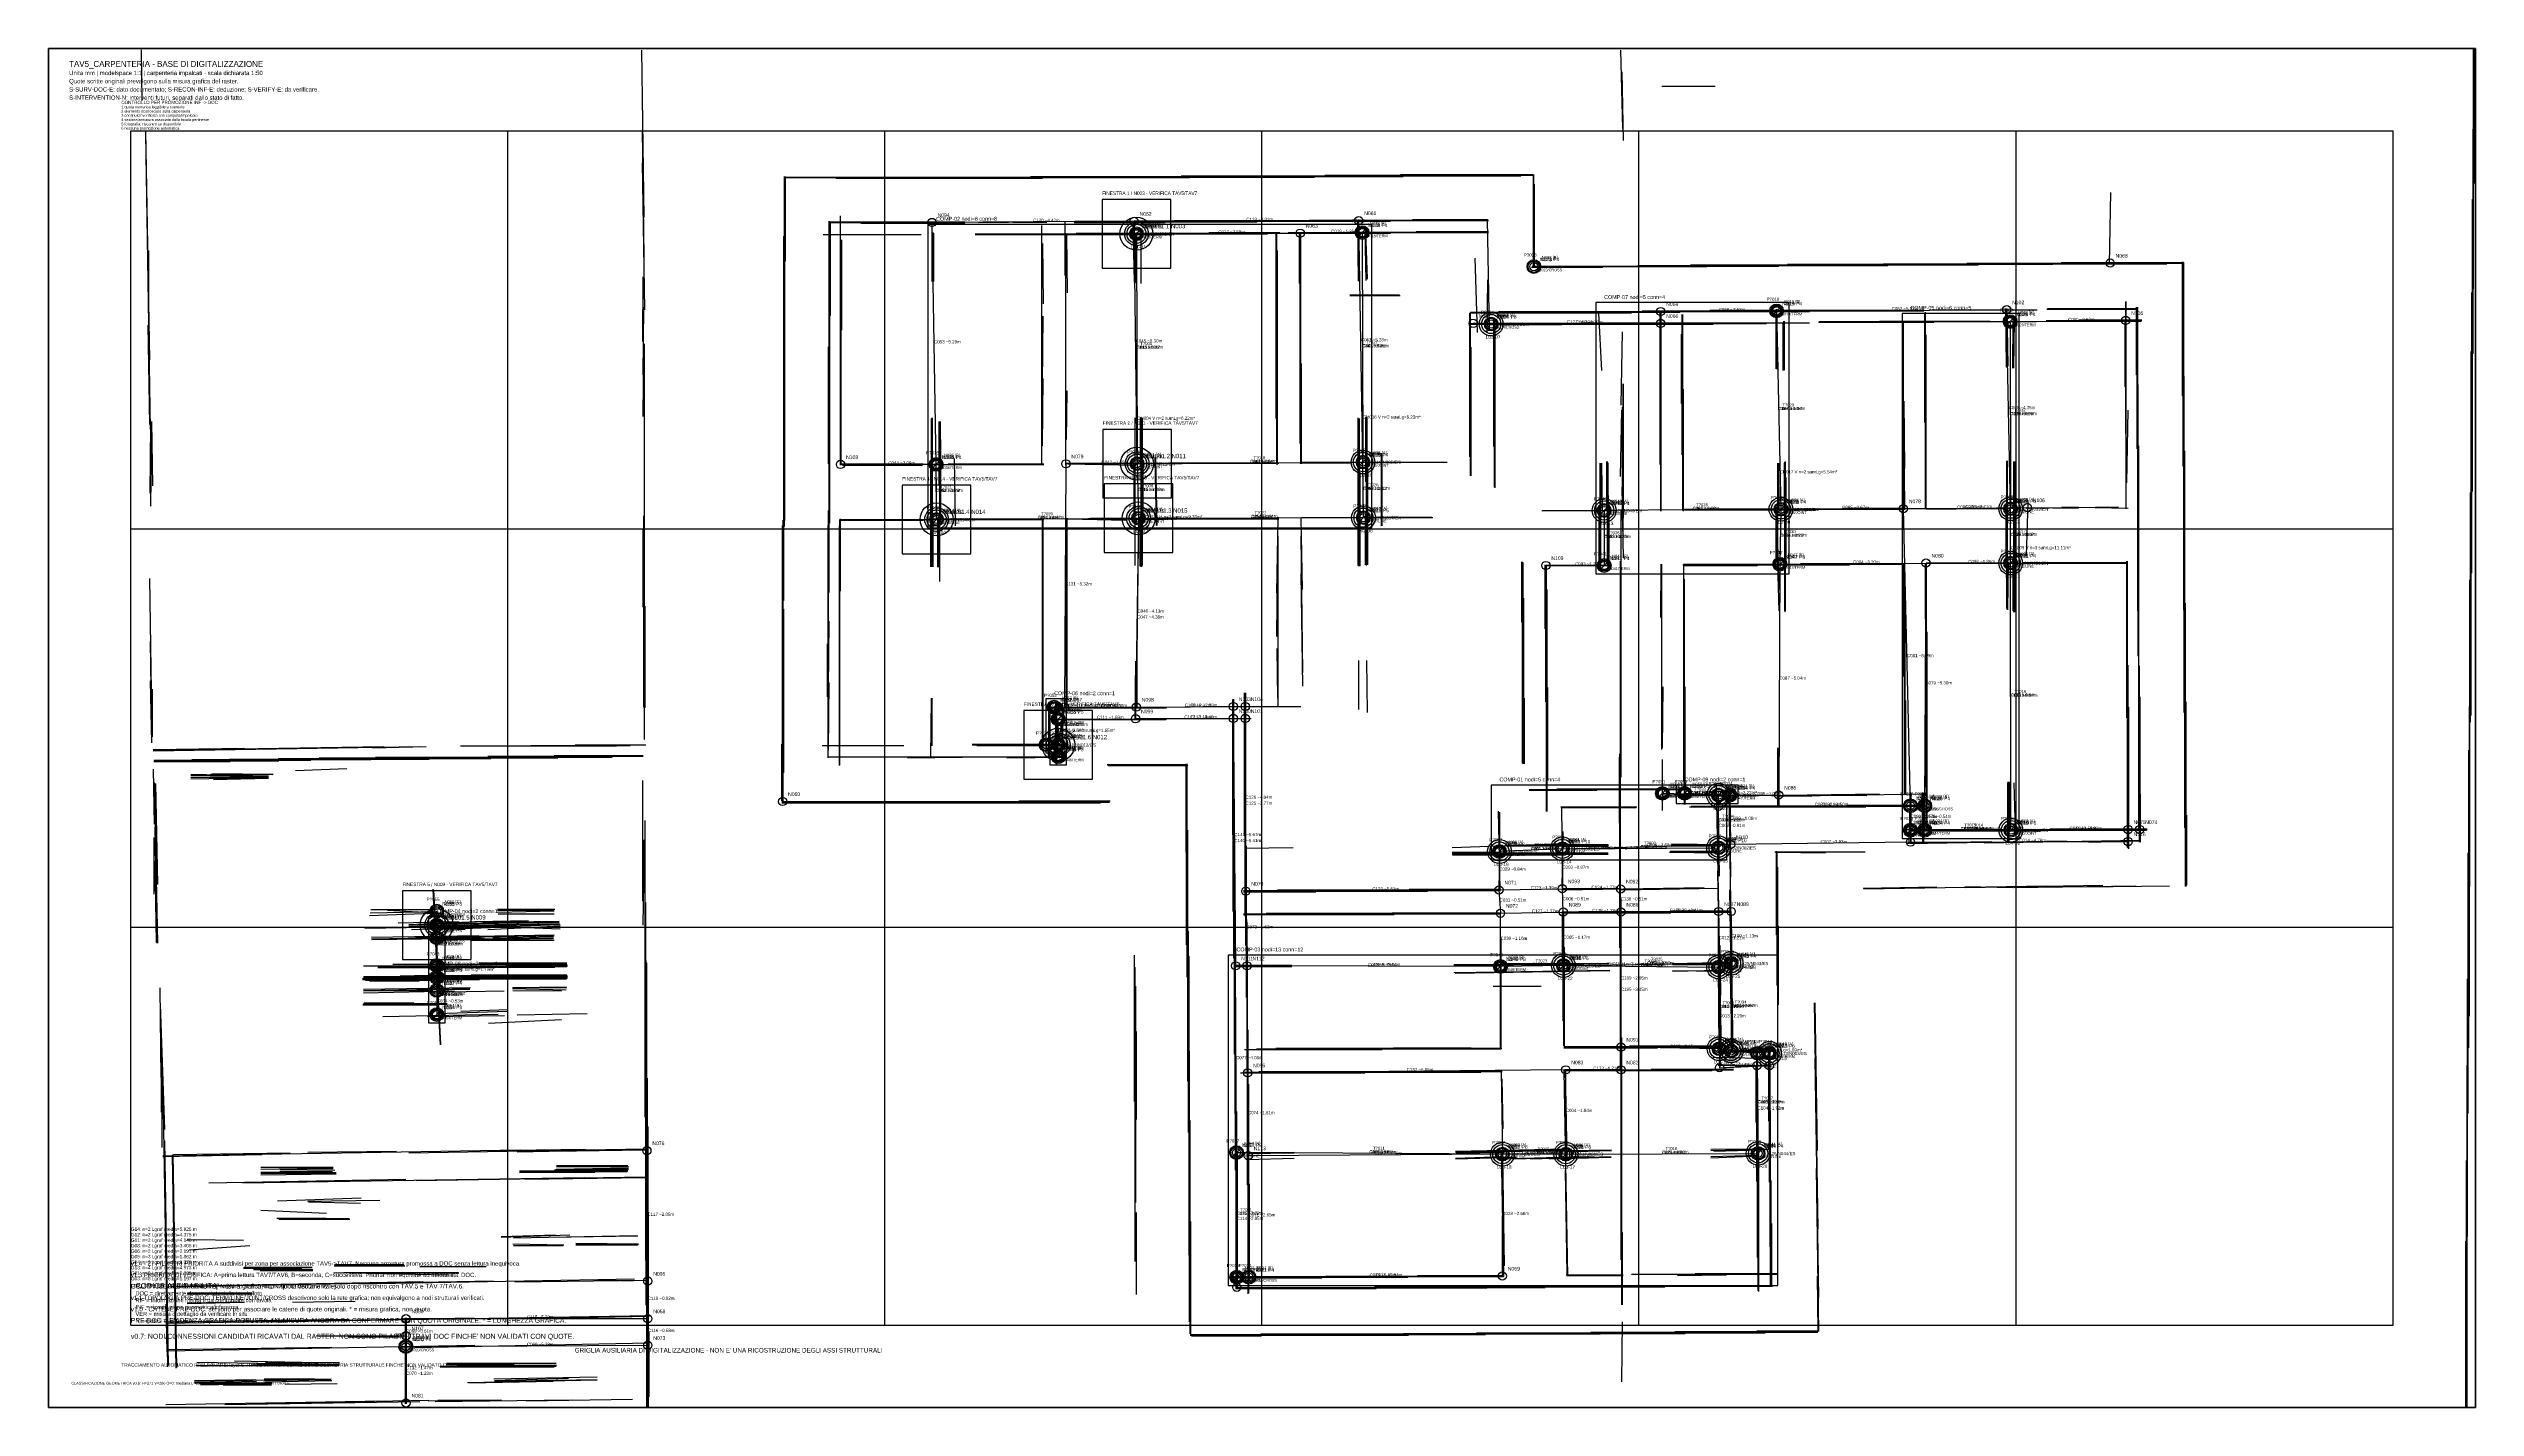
# Model space of a CAD drawing. Header units: millimetres. Extents: x 0 to 53042, y 0 to 29700.
import ezdxf

# ---------------------------------------------------------------- set-up
doc = ezdxf.new("R2010")
doc.units = ezdxf.units.MM
for name, color, linetype in [('00_RASTER_ORIGINALE', 8, 'Continuous'), ('S-AXIS-CAND-INF', 4, 'Continuous'), ('S-AXIS-INF', 4, 'Continuous'), ('S-CHAIN-INF', 4, 'Continuous'), ('S-CHAIN-TEXT-INF', 7, 'Continuous'), ('S-CHECK-VER', 1, 'Continuous'), ('S-COMP-INF', 5, 'Continuous'), ('S-ELEM-ID-VER', 1, 'Continuous'), ('S-GRID-E', 4, 'Continuous'), ('S-ID-CAND-INF', 7, 'Continuous'), ('S-INF-HORIZ', 3, 'Continuous'), ('S-INF-LONG', 6, 'Continuous'), ('S-INF-VERT', 4, 'Continuous'), ('S-L01-FOCUS', 1, 'Continuous'), ('S-L01-TEXT', 7, 'Continuous'), ('S-L01-WINDOW', 6, 'Continuous'), ('S-L01-WINDOW-TEXT', 7, 'Continuous'), ('S-LOT-TEXT', 7, 'Continuous'), ('S-LOT-VER', 6, 'Continuous'), ('S-METRIC-GROUP-INF', 5, 'Continuous'), ('S-METRIC-TEXT-INF', 7, 'Continuous'), ('S-NODE-INF', 2, 'Continuous'), ('S-NOTE-VER', 1, 'Continuous'), ('S-PIL-A-TEXT', 7, 'Continuous'), ('S-PIL-A-ZONE', 2, 'Continuous'), ('S-PIL-ID', 3, 'Continuous'), ('S-PREDOC-CONN', 3, 'Continuous'), ('S-PREDOC-DIMCHK', 6, 'Continuous'), ('S-PREDOC-ID', 7, 'Continuous'), ('S-PREDOC-NODE', 2, 'Continuous'), ('S-TEXT-E', 7, 'Continuous'), ('S-TOPO-EDGE-INF', 3, 'Continuous'), ('S-TOPO-NODE-INF', 2, 'Continuous'), ('S-TOPO-TEXT-INF', 7, 'Continuous'), ('S-TRACE-INF', 4, 'Continuous'), ('S-TRACE-INF-CLEAN', 4, 'Continuous'), ('S-TRACE-REJECT', 8, 'Continuous'), ('S-VERIFY-A', 1, 'Continuous'), ('S-VERIFY-B', 30, 'Continuous'), ('S-VERIFY-C', 8, 'Continuous'), ('S-VERIFY-TEXT', 7, 'Continuous')]:
    doc.layers.add(name, color=color, linetype=linetype)
picture_1 = doc.add_image_def('image1.jpg', size_in_pixel=(4060, 2274))

msp = doc.modelspace()

# ---------------------------------------------------------------- linework, layer by layer
at = {"layer": 'S-AXIS-CAND-INF'}
for p, q in [((23724, 25925), (19309, 25899)), ((19400, 20610), (19309, 25899)), ((28636, 25939), (23724, 25925)), ((23790, 20627), (23724, 25925)), ((23777, 25651), (27356, 25664)), ((23777, 25651), (23790, 20627)), ((28708, 25677), (27356, 25664)), ((28728, 20662), (28636, 25939)), ((28708, 25677), (28728, 20662)), ((37768, 23966), (35234, 23953)), ((37768, 23966), (42795, 23992)), ((37768, 23966), (37863, 19630)), ((42883, 19643), (42795, 23992)), ((35234, 23692), (31138, 23692)), ((31530, 23679), (35234, 23692)), ((42871, 23731), (45398, 23757)), ((42871, 23731), (42883, 19643)), ((19400, 20610), (17310, 20610)), ((19411, 19408), (19400, 20610)), ((22235, 20623), (22206, 15307)), ((23790, 20627), (22235, 20623)), ((23790, 20627), (28728, 20662)), ((23790, 20627), (23824, 19434)), ((28738, 19447), (28728, 20662)), ((37863, 19630), (33999, 19604)), ((37863, 19630), (37838, 18429)), ((37863, 19630), (40538, 19643)), ((40538, 19643), (43249, 19666)), ((40694, 13152), (40538, 19643)), ((42883, 19643), (40538, 19643)), ((42883, 18455), (42883, 19643)), ((19411, 19408), (23824, 19434)), ((23824, 19434), (23757, 15052)), ((23824, 19434), (23773, 15307)), ((23824, 19434), (28738, 19447)), ((33999, 19604), (33999, 18402)), ((33999, 18402), (32725, 18402)), ((37838, 18429), (37814, 13384)), ((37838, 18429), (41034, 18455)), ((41005, 13152), (41034, 18455)), ((42883, 18455), (41034, 18455)), ((42889, 12617), (42883, 18455)), ((22067, 14484), (21978, 15307)), ((21978, 15307), (23773, 15307)), ((22067, 14484), (22206, 15307)), ((22067, 15046), (23757, 15052)), ((22067, 14484), (22067, 15046)), ((22067, 14223), (22067, 15046)), ((22206, 15307), (23773, 15307)), ((23757, 15052), (25893, 15059)), ((23757, 15052), (26154, 15059)), ((23773, 15307), (25893, 15320)), ((23773, 15307), (26154, 15320)), ((25893, 15320), (25945, 9652)), ((25893, 15059), (25945, 9652)), ((26167, 11284), (26154, 15320)), ((26167, 11284), (26154, 15059)), ((36501, 13382), (35273, 13422)), ((36501, 13382), (35756, 13422)), ((36749, 13382), (35756, 13422)), ((36501, 12234), (36501, 13382)), ((36749, 13382), (37814, 13384)), ((36749, 13382), (36762, 12303)), ((41005, 13152), (36501, 13139)), ((40694, 13152), (36501, 13139)), ((36501, 12234), (36501, 13139)), ((40694, 12617), (40694, 13152)), ((40694, 13152), (40694, 12355)), ((41005, 12617), (41005, 13152)), ((33085, 12210), (31710, 12151)), ((33085, 12210), (36762, 12303)), ((33085, 12210), (36501, 12234)), ((33085, 12210), (33085, 11337)), ((40694, 12355), (36762, 12303)), ((42889, 12617), (40694, 12617)), ((40694, 12355), (45450, 12368)), ((42889, 12617), (41005, 12617)), ((42889, 12617), (45705, 12630)), ((42889, 12617), (45450, 12630)), ((31710, 12151), (31700, 11311)), ((26167, 11284), (31700, 11311)), ((26167, 11284), (26193, 9652)), ((31700, 11311), (33085, 11337)), ((31700, 11311), (31733, 10801)), ((33104, 10827), (33085, 11337)), ((34358, 11333), (33085, 11337)), ((34365, 10827), (34358, 11333)), ((8485, 10266), (8485, 10849)), ((31733, 10801), (33104, 10827)), ((31733, 9639), (31733, 10801)), ((33107, 9660), (33104, 10827)), ((34365, 10827), (33104, 10827)), ((34365, 10827), (36501, 10840)), ((34365, 10827), (36775, 10840)), ((34365, 7379), (34365, 10827)), ((34365, 10827), (34365, 7876)), ((36501, 9626), (36501, 10840)), ((36772, 9707), (36775, 10840)), ((8485, 10544), (8485, 9656)), ((8485, 9115), (8485, 9656)), ((31733, 9639), (25945, 9652)), ((25963, 5570), (25945, 9652)), ((31733, 9639), (26193, 9652)), ((33107, 9660), (31733, 9639)), ((33107, 9660), (36772, 9707)), ((33107, 9660), (36501, 9626)), ((36511, 7840), (36501, 9626)), ((36501, 9626), (36521, 7425)), ((36772, 9707), (36772, 7791)), ((8485, 9397), (8485, 8585)), ((8485, 9115), (8485, 8585)), ((36511, 7840), (34365, 7876)), ((36511, 7840), (37350, 7741)), ((36521, 7425), (37337, 7471)), ((36521, 7425), (37611, 7471)), ((37611, 7741), (36772, 7791)), ((36772, 7791), (37350, 7741)), ((37363, 5554), (37337, 7471)), ((37363, 5554), (37350, 7741)), ((33160, 7379), (26206, 7314)), ((26206, 7314), (26220, 5502)), ((33160, 5536), (33160, 7379)), ((34365, 7379), (33160, 7379)), ((13077, 5613), (13097, 2762)), ((31775, 5536), (25963, 5570)), ((25971, 2847), (25963, 5570)), ((25963, 5570), (25971, 2625)), ((31775, 5536), (26220, 5502)), ((26233, 2847), (26220, 5502)), ((31775, 5536), (31772, 2873)), ((33160, 5536), (31775, 5536)), ((33160, 5536), (37363, 5554)), ((13097, 1940), (13097, 2762)), ((25971, 2847), (31772, 2873)), ((26233, 2847), (31772, 2873)), ((7812, 1329), (7812, 1940)), ((13097, 1940), (7812, 1940)), ((13097, 1940), (13097, 1358)), ((7812, 98), (7812, 1567)), ((7812, 1329), (13097, 1358)), ((7812, 1329), (7812, 98))]:
    msp.add_line(p, q, dxfattribs=at)
at = {"layer": 'S-AXIS-INF'}
for p, q in [((1800, 1800), (1800, 27900)), ((1800, 27900), (51240, 27900)), ((10040, 1800), (10040, 27900)), ((18280, 1800), (18280, 27900)), ((26520, 1800), (26520, 27900)), ((34760, 1800), (34760, 27900)), ((43000, 1800), (43000, 27900)), ((51240, 1800), (51240, 27900)), ((1800, 19200), (51240, 19200)), ((1800, 10500), (51240, 10500)), ((1800, 1800), (51240, 1800))]:
    msp.add_line(p, q, dxfattribs=at)
at = {"layer": 'S-CHAIN-INF'}
for p, q in [((23777, 25651), (23790, 20627)), ((28708, 25677), (28728, 20662)), ((37768, 23966), (37863, 19630)), ((42871, 23731), (42883, 19643)), ((23790, 20627), (23824, 19434)), ((28738, 19447), (28728, 20662)), ((37863, 19630), (37838, 18429)), ((42883, 18455), (42883, 19643)), ((19410, 19408), (23824, 19434)), ((23824, 19434), (28738, 19447)), ((42889, 12617), (42883, 18455)), ((22067, 14484), (21978, 15307)), ((22067, 14223), (22067, 15046)), ((36501, 13382), (35273, 13422)), ((36749, 13382), (35756, 13422)), ((33085, 12210), (31710, 12151)), ((33085, 12210), (36501, 12234)), ((42889, 12617), (40694, 12617)), ((42889, 12617), (41005, 12617)), ((8485, 10544), (8485, 9656)), ((33107, 9660), (31733, 9639)), ((33107, 9660), (36772, 9707)), ((33107, 9660), (36501, 9626)), ((8485, 9397), (8485, 8585)), ((36511, 7840), (37350, 7741)), ((37611, 7741), (36772, 7791)), ((31775, 5536), (25963, 5570)), ((33160, 5536), (31775, 5536)), ((33160, 5536), (37363, 5554))]:
    msp.add_line(p, q, dxfattribs=at)
at = {"layer": 'S-COMP-INF'}
for points in [[(19220, 19228), (28918, 19228), (28918, 25857), (19220, 25857)], [(33819, 18222), (38043, 18222), (38043, 24146), (33819, 24146)], [(40514, 12437), (43069, 12437), (43069, 23911), (40514, 23911)], [(21798, 14304), (22247, 14304), (22247, 15487), (21798, 15487)], [(21887, 14043), (22247, 14043), (22247, 15226), (21887, 15226)], [(31530, 11971), (36681, 11971), (36681, 13602), (31530, 13602)], [(35576, 13202), (36929, 13202), (36929, 13602), (35576, 13602)], [(8305, 9476), (8665, 9476), (8665, 10724), (8305, 10724)], [(8305, 8405), (8665, 8405), (8665, 9577), (8305, 9577)], [(25783, 2667), (37791, 2667), (37791, 9887), (25783, 9887)]]:
    msp.add_lwpolyline(points, close=True, dxfattribs=at)
at = {"layer": 'S-GRID-E'}
msp.add_lwpolyline([(0, 0), (53042, 0), (53042, 29699), (0, 29699)], close=True, dxfattribs=at)
at = {"layer": 'S-INF-HORIZ'}
for p, q in [((35260, 28877), (36423, 28877)), ((16082, 26892), (27670, 26892)), ((24756, 26918), (32177, 26918)), ((16931, 25638), (19073, 25638)), ((17049, 25912), (20027, 25912)), ((17754, 25886), (20027, 25886)), ((20249, 25638), (24560, 25638)), ((20341, 25912), (21817, 25899)), ((22431, 25925), (29329, 25925)), ((22457, 25664), (29329, 25664)), ((27552, 25952), (31471, 25952)), ((28375, 25690), (31471, 25690)), ((32425, 24946), (37820, 24946)), ((35887, 24972), (42171, 24972)), ((40107, 24998), (46299, 24998)), ((43987, 25024), (46626, 25024)), ((32412, 24920), (33967, 24920)), ((28440, 24306), (29538, 24306)), ((31693, 23953), (38487, 23953)), ((36305, 23979), (40982, 23979)), ((41178, 23992), (43464, 23992)), ((43673, 24006), (45646, 24006)), ((31066, 23692), (37546, 23692)), ((31458, 23666), (33065, 23666)), ((38696, 23731), (43451, 23731)), ((43660, 23757), (45750, 23757)), ((17297, 20623), (19113, 20623)), ((17349, 20597), (19100, 20597)), ((19309, 20610), (21752, 20610)), ((22248, 20636), (26886, 20636)), ((22287, 20623), (23763, 20597)), ((27356, 20662), (30570, 20662)), ((35756, 19630), (40577, 19630)), ((39205, 19656), (40577, 19656)), ((41047, 19630), (42994, 19656)), ((43229, 19656), (45241, 19682)), ((43229, 19669), (44365, 19656)), ((44000, 19682), (45450, 19656)), ((17310, 19408), (21752, 19408)), ((22274, 19421), (23554, 19395)), ((22771, 19434), (26886, 19434)), ((27382, 19447), (30256, 19447)), ((32634, 19604), (34280, 19604)), ((32712, 18402), (34110, 18402)), ((35730, 18429), (40577, 18429)), ((35756, 18402), (37350, 18402)), ((41034, 18455), (45411, 18455)), ((21843, 15307), (24430, 15307)), ((21856, 15046), (24430, 15046)), ((23737, 15059), (26285, 15059)), ((25227, 15320), (27369, 15320)), ((2286, 14354), (8113, 14445)), ((2286, 14380), (4285, 14406)), ((9001, 14458), (12411, 14458)), ((11509, 14484), (13051, 14484)), ((16905, 14471), (18695, 14471)), ((20184, 14497), (22261, 14497)), ((20288, 14471), (22274, 14471)), ((2299, 14119), (3971, 14119)), ((2312, 14145), (5735, 14145)), ((3109, 13844), (4808, 13805)), ((3566, 13857), (4912, 13844)), ((3958, 14171), (8322, 14171)), ((5395, 13923), (6519, 13962)), ((5918, 14197), (11131, 14197)), ((9602, 14236), (12999, 14236)), ((17022, 14223), (22183, 14223)), ((23149, 14040), (24900, 14040)), ((3109, 13779), (4808, 13779)), ((3109, 13740), (4677, 13766)), ((32360, 13505), (35769, 13505)), ((35286, 13400), (37023, 13374)), ((35286, 13361), (36997, 13387)), ((36331, 13361), (40015, 13413)), ((36331, 13400), (38539, 13361)), ((38539, 13387), (39741, 13374)), ((16030, 13244), (23189, 13244)), ((33052, 13126), (34711, 13126)), ((35900, 13139), (41060, 13139)), ((39297, 13165), (40982, 13165)), ((26141, 12225), (27199, 12238)), ((30674, 12238), (33091, 12329)), ((31863, 12277), (34097, 12277)), ((32634, 12303), (34084, 12303)), ((35456, 12290), (36762, 12316)), ((35469, 12316), (36592, 12303)), ((35469, 12264), (36501, 12277)), ((40590, 12630), (45868, 12630)), ((40629, 12329), (44104, 12382)), ((40668, 12604), (43529, 12604)), ((44588, 12355), (45685, 12382)), ((30674, 12133), (31746, 12133)), ((30674, 12107), (34084, 12107)), ((30687, 12081), (33091, 12081)), ((35430, 12133), (36501, 12120)), ((35443, 12159), (36501, 12159)), ((37729, 12146), (39702, 12146)), ((26115, 11297), (31733, 11297)), ((26115, 11271), (27696, 11271)), ((29734, 11324), (31733, 11324)), ((33078, 11311), (36187, 11363)), ((34371, 11311), (36501, 11350)), ((39675, 11337), (43673, 11402)), ((41883, 11389), (42941, 11363)), ((42955, 11363), (45620, 11402)), ((7015, 10749), (8387, 10801)), ((7028, 10814), (8492, 10840)), ((7042, 10880), (8479, 10880)), ((7407, 10866), (8492, 10814)), ((7642, 10592), (8975, 10618)), ((7878, 10553), (9524, 10631)), ((9498, 10605), (11157, 10631)), ((9811, 10893), (11065, 10893)), ((9811, 10866), (11052, 10866)), ((9811, 10827), (11052, 10853)), ((9824, 10788), (11052, 10788)), ((26115, 10788), (31733, 10788)), ((29368, 10814), (31719, 10814)), ((33078, 10827), (36749, 10827)), ((35443, 10853), (36775, 10853)), ((6911, 10475), (10085, 10527)), ((7055, 10240), (11052, 10318)), ((7055, 10279), (9406, 10318)), ((7878, 10527), (11170, 10579)), ((7878, 10501), (9106, 10449)), ((7930, 10449), (11183, 10553)), ((8034, 10240), (9524, 10266)), ((8074, 10553), (11157, 10605)), ((8413, 10213), (11039, 10253)), ((9236, 10213), (11052, 10213)), ((9602, 10449), (11183, 10527)), ((9707, 10266), (11039, 10292)), ((10059, 10501), (11183, 10462)), ((6885, 9652), (11340, 9652)), ((7198, 9626), (11065, 9626)), ((7525, 9691), (11327, 9691)), ((9406, 9717), (11327, 9717)), ((25919, 9665), (27173, 9665)), ((25919, 9639), (27173, 9639)), ((30714, 9678), (33562, 9678)), ((30714, 9508), (34123, 9560)), ((31719, 9704), (34110, 9704)), ((35495, 9704), (36801, 9730)), ((35495, 9534), (36527, 9560)), ((35730, 9691), (36788, 9704)), ((6859, 9378), (11327, 9378)), ((6859, 9351), (9419, 9351)), ((6885, 9417), (11340, 9417)), ((6885, 9142), (9223, 9182)), ((6885, 9103), (9210, 9142)), ((6885, 9064), (8870, 9103)), ((7015, 9325), (8100, 9325)), ((7224, 9116), (8322, 9103)), ((7995, 9443), (11327, 9443)), ((8309, 9077), (9955, 9103)), ((10138, 9169), (11327, 9182)), ((10138, 9156), (11313, 9129)), ((10151, 9116), (11209, 9103)), ((31576, 9208), (32621, 9208)), ((35495, 9547), (36527, 9534)), ((6872, 8816), (8714, 8816)), ((6898, 8842), (7982, 8842)), ((7303, 8542), (9824, 8594)), ((8283, 8542), (9968, 8568)), ((8492, 8607), (10033, 8659)), ((9014, 8659), (10046, 8698)), ((10242, 8581), (11771, 8607)), ((9615, 8398), (11209, 8476)), ((26402, 7836), (31746, 7836)), ((29394, 7863), (31092, 7863)), ((33117, 7876), (36540, 7876)), ((34554, 7902), (36527, 7902)), ((36383, 7654), (37768, 7627)), ((36488, 7784), (37637, 7823)), ((36488, 7758), (37598, 7797)), ((36488, 7484), (37598, 7458)), ((26050, 7314), (28767, 7314)), ((26455, 7340), (31772, 7340)), ((33117, 7379), (36828, 7379)), ((2495, 5499), (10308, 5629)), ((7878, 5564), (13038, 5655)), ((11039, 5603), (13038, 5629)), ((25997, 5564), (27225, 5577)), ((26193, 5420), (27225, 5446)), ((30753, 5603), (33170, 5655)), ((30753, 5577), (34162, 5629)), ((30753, 5433), (32085, 5472)), ((31680, 5433), (33535, 5485)), ((32804, 5433), (34149, 5472)), ((36331, 5616), (37611, 5642)), ((36331, 5459), (37376, 5499)), ((4246, 4911), (11718, 5028)), ((4638, 5250), (6218, 5250)), ((4638, 5211), (6218, 5237)), ((4638, 5133), (6284, 5133)), ((4638, 5081), (6284, 5107)), ((5056, 5198), (6258, 5185)), ((5056, 5159), (6205, 5159)), ((10294, 5172), (12659, 5172)), ((10294, 5146), (11941, 5146)), ((11078, 5198), (12659, 5198)), ((11091, 5211), (12672, 5237)), ((11104, 5290), (12659, 5290)), ((11104, 5263), (12672, 5263)), ((4638, 4310), (6075, 4245)), ((5004, 4519), (6832, 4584)), ((5657, 4506), (7237, 4532)), ((5683, 4493), (6819, 4467)), ((5017, 4127), (6571, 4127)), ((9889, 3722), (11392, 3775)), ((10164, 3709), (12868, 3761)), ((3031, 3670), (4259, 3657)), ((3070, 3448), (4403, 3539)), ((10151, 3579), (11261, 3553)), ((10164, 3539), (11248, 3539)), ((11522, 3592), (12894, 3579)), ((11522, 3553), (12881, 3553)), ((2561, 2638), (9720, 2769)), ((4259, 3056), (5761, 3056)), ((4481, 3017), (5774, 3017)), ((4625, 2991), (5774, 2991)), ((6232, 2952), (8727, 2899)), ((6245, 3095), (7786, 3095)), ((6271, 3122), (7760, 3122)), ((6454, 2952), (8962, 2952)), ((6780, 2704), (12803, 2808)), ((8113, 3082), (9563, 3082)), ((10190, 2743), (13051, 2782)), ((11679, 2795), (12777, 2769)), ((25815, 2860), (31798, 2860)), ((25815, 2834), (27826, 2834)), ((29917, 2886), (31811, 2886)), ((33170, 2899), (34411, 2899)), ((34594, 2913), (37794, 2913)), ((3031, 2482), (4455, 2482)), ((3031, 2286), (4285, 2312)), ((3044, 2508), (4442, 2508)), ((5330, 2299), (6702, 2325)), ((25958, 2625), (32712, 2625)), ((30949, 2651), (37677, 2651)), ((2574, 1868), (6571, 1933)), ((4795, 1868), (13142, 2011)), ((26494, 1606), (33914, 1606)), ((31210, 1633), (37520, 1633)), ((35547, 1659), (38670, 1659)), ((2587, 1241), (9315, 1358)), ((5853, 1567), (7812, 1567)), ((6558, 1541), (7669, 1541)), ((7642, 1306), (13129, 1411)), ((24978, 1567), (26507, 1567)), ((3188, 575), (6179, 627)), ((3188, 549), (4546, 575)), ((3201, 535), (4886, 535)), ((3227, 914), (6336, 914)), ((3240, 993), (6362, 940)), ((4063, 1019), (5526, 993)), ((4729, 562), (6192, 588)), ((4742, 980), (6362, 980)), ((8557, 901), (11091, 901)), ((8701, 966), (11091, 966)), ((8923, 927), (11104, 927)), ((9158, 549), (11993, 601)), ((9733, 627), (11993, 666)), ((9746, 588), (11366, 640)), ((2561, 65), (7355, 144)), ((3318, 496), (4886, 522)), ((3854, 65), (8113, 131)), ((5173, 509), (6310, 522)), ((8452, 131), (11431, 170)), ((8505, 157), (9811, 170)), ((10438, 144), (12764, 183))]:
    msp.add_line(p, q, dxfattribs=at)
at = {"layer": 'S-INF-LONG'}
for p, q in [((53001, 24450), (53001, 29700)), ((2116, 27845), (2221, 21380)), ((16082, 26892), (27670, 26892)), ((24756, 26918), (32177, 26918)), ((17310, 20597), (17310, 26043)), ((52975, 20022), (52975, 26409)), ((16069, 17632), (16069, 25599)), ((17062, 17815), (17062, 25925)), ((20249, 25638), (24560, 25638)), ((21712, 20610), (21712, 25834)), ((22235, 20597), (22235, 25664)), ((22431, 25925), (29329, 25925)), ((22457, 25664), (29329, 25664)), ((26847, 20610), (26847, 25664)), ((27369, 20623), (27369, 25677)), ((27552, 25952), (31471, 25952)), ((32425, 24946), (37820, 24946)), ((35887, 24972), (42171, 24972)), ((40107, 24998), (46299, 24998)), ((46665, 17423), (46665, 25024)), ((31693, 23953), (38487, 23953)), ((35247, 19591), (35247, 23966)), ((35717, 19604), (35717, 23888)), ((36305, 23979), (40982, 23979)), ((41021, 19643), (41021, 23940)), ((45411, 19643), (45411, 24175)), ((31066, 23692), (37546, 23692)), ((38696, 23731), (43451, 23731)), ((40538, 19630), (40538, 23744)), ((13025, 14602), (13025, 23248)), ((52949, 15124), (52949, 23078)), ((45685, 12617), (45685, 21015)), ((46691, 12669), (46691, 20910)), ((22248, 20636), (26886, 20636)), ((35756, 19630), (40577, 19630)), ((16056, 13257), (16056, 19395)), ((17036, 14197), (17036, 19278)), ((17297, 14040), (17297, 19408)), ((17310, 19408), (21752, 19408)), ((21725, 14471), (21725, 19421)), ((22261, 15294), (22261, 19434)), ((22771, 19434), (26886, 19434)), ((32229, 14066), (32229, 18468)), ((32738, 13022), (32738, 18416)), ((34358, 7353), (34358, 18494)), ((35260, 14380), (35260, 18429)), ((35730, 18429), (40577, 18429)), ((35756, 13178), (35756, 18102)), ((40564, 13387), (40564, 18455)), ((41034, 18455), (45411, 18455)), ((41047, 12604), (41047, 18455)), ((45437, 12238), (45437, 18494)), ((25906, 9822), (25906, 15477)), ((26167, 10096), (26167, 15621)), ((52909, 8555), (52909, 15320)), ((2286, 14354), (8113, 14445)), ((3958, 14171), (8322, 14171)), ((5918, 14197), (11131, 14197)), ((17022, 14223), (22183, 14223)), ((24874, 10109), (24874, 14066)), ((36449, 13622), (36553, 7771)), ((13038, 6347), (13038, 12826)), ((16030, 13244), (23189, 13244)), ((35900, 13139), (41060, 13139)), ((24900, 7131), (24900, 12617)), ((36736, 12473), (36814, 7771)), ((40590, 12630), (45868, 12630)), ((26115, 11297), (31733, 11297)), ((39675, 11337), (43673, 11402)), ((26115, 10788), (31733, 10788)), ((34371, 3226), (34371, 11115)), ((7055, 10240), (11052, 10318)), ((25945, 5185), (25945, 10227)), ((6885, 9652), (11340, 9652)), ((13077, 13), (13077, 9717)), ((23750, 3187), (23750, 9626)), ((24926, 3330), (24926, 9861)), ((6859, 9378), (11327, 9378)), ((6885, 9417), (11340, 9417)), ((26220, 2482), (26220, 8254)), ((26402, 7836), (31746, 7836)), ((37350, 3278), (37350, 7889)), ((37624, 3513), (37624, 7823)), ((38604, 7627), (38683, 2403)), ((52857, 13), (52857, 7484)), ((2495, 6948), (2600, 888)), ((26455, 7340), (31772, 7340)), ((31746, 7366), (31811, 3095)), ((33117, 7366), (33196, 2873)), ((25958, 2586), (25958, 6883)), ((24952, 1606), (24952, 6269)), ((2495, 5499), (10308, 5629)), ((2704, 5512), (2783, 862)), ((7878, 5564), (13038, 5655)), ((4246, 4911), (11718, 5028)), ((13116, 13), (13116, 4271)), ((2561, 2638), (9720, 2769)), ((6780, 2704), (12803, 2808)), ((25815, 2860), (31798, 2860)), ((25958, 2625), (32712, 2625)), ((30949, 2651), (37677, 2651)), ((2574, 1868), (6571, 1933)), ((4795, 1868), (13142, 2011)), ((26494, 1606), (33914, 1606)), ((31210, 1633), (37520, 1633)), ((2587, 1241), (9315, 1358)), ((7642, 1306), (13129, 1411)), ((2561, 65), (7355, 144)), ((3854, 65), (8113, 131))]:
    msp.add_line(p, q, dxfattribs=at)
at = {"layer": 'S-INF-VERT'}
for p, q in [((2025, 29674), (2038, 28564)), ((12960, 29661), (13012, 26004)), ((34358, 29661), (34398, 27950)), ((53001, 24450), (53001, 29700)), ((2116, 27845), (2221, 21380)), ((12973, 27205), (13025, 23992)), ((16108, 25050), (16108, 26905)), ((32451, 24920), (32451, 26944)), ((32477, 24920), (32477, 26735)), ((45045, 24985), (45071, 26552)), ((17310, 20597), (17310, 26043)), ((52975, 20022), (52975, 26409)), ((16069, 17632), (16069, 25599)), ((17062, 17815), (17062, 25925)), ((17336, 23548), (17336, 25521)), ((19309, 24606), (19309, 25899)), ((19335, 24593), (19335, 25677)), ((21712, 20610), (21712, 25834)), ((22235, 20597), (22235, 25664)), ((23698, 25912), (23724, 24593)), ((23737, 24593), (23737, 25912)), ((23777, 24580), (23777, 25677)), ((23881, 24567), (23881, 25677)), ((26847, 20610), (26847, 25664)), ((27343, 24567), (27343, 25651)), ((27369, 20623), (27369, 25677)), ((28636, 24619), (28636, 25952)), ((28767, 25703), (28793, 24632)), ((31445, 25965), (31484, 23535)), ((2195, 24149), (2195, 25285)), ((31171, 25116), (31223, 23496)), ((46665, 17423), (46665, 25024)), ((31445, 23496), (31458, 24646)), ((12999, 22569), (13012, 24045)), ((31079, 20362), (31079, 23914)), ((33875, 23914), (33940, 22660)), ((35221, 20610), (35221, 23927)), ((35247, 19591), (35247, 23966)), ((35717, 19604), (35717, 23888)), ((37755, 22699), (37755, 23901)), ((37768, 24006), (37794, 22686)), ((41021, 19643), (41021, 23940)), ((42772, 24019), (42785, 22739)), ((42798, 24019), (42824, 22765)), ((45411, 19643), (45411, 24175)), ((45646, 20949), (45646, 24045)), ((31589, 21002), (31589, 23770)), ((31615, 20100), (31615, 23770)), ((34371, 21903), (34398, 23509)), ((35691, 21942), (35691, 23457)), ((37925, 22660), (37925, 23744)), ((40538, 19630), (40538, 23744)), ((42928, 22713), (42941, 23757)), ((42955, 22713), (42968, 23757)), ((45384, 22308), (45384, 23731)), ((13025, 14602), (13025, 23248)), ((52949, 15124), (52949, 23078)), ((34411, 18820), (34411, 22373)), ((34358, 20349), (34385, 21798)), ((45424, 20205), (45450, 21798)), ((2221, 19983), (2234, 21459)), ((2234, 19696), (2260, 21511)), ((2247, 21550), (2273, 20140)), ((19296, 18376), (19296, 21615)), ((19322, 18376), (19322, 21628)), ((19478, 18050), (19478, 21550)), ((23750, 18402), (23750, 21628)), ((23881, 18376), (23881, 21642)), ((23907, 18402), (23907, 21628)), ((28623, 18402), (28623, 21628)), ((28649, 18389), (28649, 21615)), ((28806, 18402), (28806, 21642)), ((19505, 19382), (19505, 21158)), ((19792, 20740), (19818, 19265)), ((24195, 20766), (24221, 19278)), ((29133, 19265), (29133, 20858)), ((42811, 17436), (42811, 20688)), ((45685, 12617), (45685, 21015)), ((46691, 12669), (46691, 20910)), ((23724, 19408), (23724, 20649)), ((28832, 18416), (28832, 20662)), ((33927, 18389), (33927, 20636)), ((34071, 18389), (34071, 20675)), ((37794, 19003), (37794, 20636)), ((37938, 19591), (37938, 20649)), ((37964, 17397), (37964, 20675)), ((42955, 17384), (42955, 20675)), ((42981, 17397), (42981, 20675)), ((33901, 18389), (33901, 19656)), ((34097, 18389), (34097, 19931)), ((42785, 18442), (42785, 19656)), ((43229, 18611), (43268, 19787)), ((16056, 13257), (16056, 19395)), ((17036, 14197), (17036, 19278)), ((17297, 14040), (17297, 19408)), ((19452, 18363), (19452, 19434)), ((21725, 14471), (21725, 19421)), ((22261, 15294), (22261, 19434)), ((23855, 18389), (23855, 19421)), ((28780, 18416), (28780, 19487)), ((37755, 18455), (37755, 19604)), ((37768, 19225), (37820, 17410)), ((26873, 15320), (26873, 19042)), ((27369, 19042), (27408, 16065)), ((2208, 18115), (2260, 14680)), ((32203, 17162), (32203, 18481)), ((32229, 14066), (32229, 18468)), ((32712, 17018), (32712, 18416)), ((32738, 13022), (32738, 18416)), ((34358, 7353), (34358, 18494)), ((35260, 14380), (35260, 18429)), ((35756, 13178), (35756, 18102)), ((40564, 13387), (40564, 18455)), ((41021, 17227), (41021, 18442)), ((41047, 12604), (41047, 18455)), ((45437, 12238), (45437, 18494)), ((23750, 15072), (23763, 16313)), ((23790, 15281), (23790, 16313)), ((28636, 15255), (28636, 16326)), ((28806, 16326), (28819, 15190)), ((2273, 14654), (2273, 15699)), ((19283, 14197), (19296, 15503)), ((22013, 14145), (22013, 15399)), ((22039, 14027), (22039, 15399)), ((25880, 12512), (25880, 15464)), ((25906, 9822), (25906, 15477)), ((26141, 12499), (26141, 15621)), ((26167, 10096), (26167, 15621)), ((32255, 14066), (32255, 15503)), ((32765, 13714), (32765, 15738)), ((40590, 13387), (40590, 15451)), ((21882, 14197), (21882, 15346)), ((22144, 14197), (22157, 15346)), ((45463, 12212), (45463, 15307)), ((52909, 8555), (52909, 15320)), ((16030, 13257), (16030, 14497)), ((37807, 14419), (37820, 13126)), ((24874, 10109), (24874, 14066)), ((35273, 13048), (35273, 14158)), ((2312, 13661), (2378, 10148)), ((2338, 13635), (2378, 11428)), ((12986, 11075), (12986, 13701)), ((36449, 13622), (36553, 7771)), ((36736, 13544), (36762, 11598)), ((40668, 12368), (40694, 13439)), ((40708, 12368), (40708, 13426)), ((40956, 13439), (40969, 12368)), ((42837, 12355), (42837, 13675)), ((42863, 12591), (42863, 13675)), ((42955, 13648), (42981, 12604)), ((45724, 12355), (45724, 13413)), ((13038, 6347), (13038, 12826)), ((31680, 13035), (31719, 11324)), ((31719, 11533), (31719, 13008)), ((33065, 13113), (33091, 11297)), ((36488, 13100), (36514, 11611)), ((46730, 11415), (46730, 12943)), ((12999, 10540), (13025, 12395)), ((24900, 7131), (24900, 12617)), ((33078, 11363), (33104, 12591)), ((36736, 12473), (36814, 7771)), ((2325, 11937), (2352, 10161)), ((37768, 10331), (37768, 12159)), ((37794, 8790), (37794, 11807)), ((8400, 11324), (8570, 7928)), ((31733, 7863), (31733, 10814)), ((33091, 9691), (33091, 10840)), ((33117, 7902), (33117, 10840)), ((34371, 3226), (34371, 11115)), ((25945, 5185), (25945, 10227)), ((26193, 7366), (26193, 10605)), ((13077, 13), (13077, 9717)), ((23750, 3187), (23750, 9626)), ((24926, 3330), (24926, 9861)), ((36749, 9743), (36788, 7784)), ((2430, 9169), (2456, 7209)), ((2443, 8816), (2534, 6073)), ((36514, 8738), (36527, 7445)), ((23777, 6295), (23777, 8215)), ((26220, 2482), (26220, 8254)), ((2469, 6452), (2469, 7680)), ((37324, 6230), (37324, 7458)), ((37350, 3278), (37350, 7889)), ((37598, 6256), (37598, 7810)), ((37624, 3513), (37624, 7823)), ((38604, 7627), (38683, 2403)), ((52857, 13), (52857, 7484)), ((2495, 6948), (2600, 888)), ((31746, 7366), (31811, 3095)), ((33117, 7366), (33196, 2873)), ((33143, 7392), (33183, 5446)), ((25958, 2586), (25958, 6883)), ((24952, 1606), (24952, 6269)), ((2704, 5512), (2783, 862)), ((25984, 2586), (25984, 5603)), ((31746, 5603), (31798, 2886)), ((37376, 2534), (37376, 5668)), ((26246, 2756), (26246, 4885)), ((37651, 2638), (37651, 4963)), ((13116, 13), (13116, 4271)), ((23777, 2468), (23777, 4258)), ((34398, 2246), (34398, 3827)), ((38656, 2873), (38670, 1685)), ((7799, 78), (7799, 1959)), ((7825, 78), (7825, 1959)), ((34385, 562), (34398, 1868))]:
    msp.add_line(p, q, dxfattribs=at)
at = {"layer": 'S-L01-FOCUS'}
for centre in [(23777, 25651), (23790, 20627), (19410, 19408), (23824, 19434), (22067, 14484), (8485, 10544)]:
    msp.add_circle(centre, 360, dxfattribs=at)
at = {"layer": 'S-L01-WINDOW'}
for points in [[(23027, 24901), (24527, 24901), (24527, 26401), (23027, 26401)], [(23040, 19877), (24540, 19877), (24540, 21377), (23040, 21377)], [(18660, 18658), (20160, 18658), (20160, 20158), (18660, 20158)], [(23074, 18684), (24574, 18684), (24574, 20184), (23074, 20184)], [(21317, 13734), (22817, 13734), (22817, 15234), (21317, 15234)], [(7735, 9794), (9235, 9794), (9235, 11294), (7735, 11294)]]:
    msp.add_lwpolyline(points, close=True, dxfattribs=at)
at = {"layer": 'S-LOT-VER'}
for centre in [(23777, 25651), (31530, 23679), (23790, 20627), (28728, 20662), (19410, 19408), (23824, 19434), (28738, 19447), (33999, 19604), (37863, 19630), (42883, 19643), (42883, 18455), (22067, 14484), (36501, 13382), (42889, 12617), (31710, 12151), (33085, 12210), (36501, 12234), (8485, 10544), (33107, 9660), (36501, 9626), (36772, 9707), (36511, 7840), (36772, 7791), (37611, 7741), (31775, 5536), (33160, 5536), (37363, 5554)]:
    msp.add_circle(centre, 260, dxfattribs=at)
at = {"layer": 'S-METRIC-GROUP-INF'}
for p, q in [((23777, 25651), (23790, 20627)), ((28708, 25677), (28728, 20662)), ((37768, 23966), (37863, 19630)), ((42871, 23731), (42883, 19643)), ((19410, 19408), (19400, 20610)), ((23790, 20627), (28728, 20662)), ((23790, 20627), (23824, 19434)), ((28738, 19447), (28728, 20662)), ((37863, 19630), (37838, 18429)), ((42883, 18455), (42883, 19643)), ((19410, 19408), (23824, 19434)), ((23824, 19434), (28738, 19447)), ((33999, 19604), (33999, 18402)), ((42889, 12617), (42883, 18455)), ((22067, 14484), (21978, 15307)), ((22067, 14223), (22067, 15046)), ((36501, 13382), (35273, 13422)), ((36501, 12234), (36501, 13382)), ((33085, 12210), (31710, 12151)), ((33085, 12210), (36501, 12234)), ((42889, 12617), (40694, 12617)), ((42889, 12617), (41005, 12617)), ((8485, 10544), (8485, 9656)), ((33107, 9660), (31733, 9639)), ((33107, 9660), (36501, 9626)), ((36511, 7840), (36501, 9626)), ((36772, 9707), (36772, 7791)), ((8485, 9397), (8485, 8585)), ((36511, 7840), (37350, 7741)), ((37611, 7741), (36772, 7791)), ((37363, 5554), (37350, 7741)), ((31775, 5536), (25963, 5570)), ((33160, 5536), (31775, 5536)), ((33160, 5536), (37363, 5554))]:
    msp.add_line(p, q, dxfattribs=at)
at = {"layer": 'S-NODE-INF'}
for centre in [(23724, 25925), (28636, 25939), (19309, 25899), (23777, 25651), (27356, 25664), (28708, 25677), (32464, 24933), (45058, 25011), (35234, 23953), (37768, 23966), (42795, 23992), (31138, 23692), (31530, 23679), (35234, 23692), (42871, 23731), (45398, 23757), (17310, 20610), (19400, 20610), (22235, 20623), (23790, 20627), (28728, 20662), (33999, 19604), (37863, 19630), (40538, 19643), (42883, 19643), (43249, 19666), (19411, 19408), (23824, 19434), (28738, 19447), (32725, 18402), (33999, 18402), (37838, 18429), (41034, 18455), (42883, 18455), (21978, 15307), (22206, 15307), (23773, 15307), (25893, 15320), (26154, 15320), (22067, 15046), (23757, 15052), (25893, 15059), (26154, 15059), (21804, 14484), (22067, 14484), (22067, 14223), (16043, 13244), (35273, 13422), (35756, 13422), (36501, 13382), (36749, 13382), (37814, 13384), (36501, 13139), (40694, 13152), (41005, 13152), (31710, 12151), (33085, 12210), (36501, 12234), (36762, 12303), (40694, 12617), (40694, 12355), (41005, 12617), (42889, 12617), (45450, 12630), (45450, 12368), (45705, 12630), (26167, 11284), (31700, 11311), (33085, 11337), (34358, 11333), (8485, 10849), (8485, 10544), (31733, 10801), (33104, 10827), (34365, 10827), (36501, 10840), (36775, 10840), (8485, 10266), (8485, 9656), (25945, 9652), (26193, 9652), (31733, 9639), (33107, 9660), (36501, 9626), (36772, 9707), (8485, 9397), (8485, 9115), (8485, 8585), (34365, 7876), (33160, 7379), (34365, 7379), (36511, 7840), (36521, 7425), (36772, 7791), (37337, 7471), (37350, 7741), (37611, 7741), (37611, 7471), (26206, 7314), (13077, 5613), (25963, 5570), (26220, 5502), (31775, 5536), (33160, 5536), (37363, 5554), (13097, 2762), (25971, 2847), (25971, 2625), (26233, 2847), (31772, 2873), (7812, 1940), (7812, 1567), (13097, 1940), (7812, 1329), (13097, 1358), (7812, 98)]:
    msp.add_circle(centre, 90, dxfattribs=at)
at = {"layer": 'S-PIL-A-ZONE'}
for centre in [(23777, 25651), (31530, 23679), (23790, 20627), (28728, 20662), (23824, 19434), (28738, 19447), (33999, 19604), (37863, 19630), (42883, 19643), (19410, 19408), (42883, 18455), (22067, 14484), (36501, 13382), (42889, 12617), (31710, 12151), (33085, 12210), (36501, 12234), (8485, 10544), (33107, 9660), (36501, 9626), (36772, 9707), (36511, 7840), (36772, 7791), (37611, 7741), (31775, 5536), (33160, 5536), (37363, 5554)]:
    msp.add_circle(centre, 210, dxfattribs=at)
at = {"layer": 'S-PREDOC-CONN'}
for p, q in [((23777, 25651), (23790, 20627)), ((28708, 25677), (28728, 20662)), ((37768, 23966), (37863, 19630)), ((42871, 23731), (42883, 19643)), ((19410, 19408), (19400, 20610)), ((23790, 20627), (28728, 20662)), ((23790, 20627), (23824, 19434)), ((28738, 19447), (28728, 20662)), ((37863, 19630), (33999, 19604)), ((37863, 19630), (37838, 18429)), ((42883, 18455), (42883, 19643)), ((19410, 19408), (23824, 19434)), ((23824, 19434), (28738, 19447)), ((33999, 19604), (33999, 18402)), ((42889, 12617), (42883, 18455)), ((22067, 14484), (21978, 15307)), ((22067, 14223), (22067, 15046)), ((36501, 13382), (35273, 13422)), ((36749, 13382), (35756, 13422)), ((36501, 12234), (36501, 13382)), ((33085, 12210), (31710, 12151)), ((33085, 12210), (36501, 12234)), ((42889, 12617), (40694, 12617)), ((42889, 12617), (41005, 12617)), ((8485, 10544), (8485, 9656)), ((33107, 9660), (31733, 9639)), ((33107, 9660), (36772, 9707)), ((33107, 9660), (36501, 9626)), ((36511, 7840), (36501, 9626)), ((36772, 9707), (36772, 7791)), ((8485, 9397), (8485, 8585)), ((36511, 7840), (37350, 7741)), ((37611, 7741), (36772, 7791)), ((37363, 5554), (37350, 7741)), ((31775, 5536), (25963, 5570)), ((25971, 2847), (25963, 5570)), ((33160, 5536), (31775, 5536)), ((33160, 5536), (37363, 5554))]:
    msp.add_line(p, q, dxfattribs=at)
at = {"layer": 'S-PREDOC-DIMCHK'}
for p, q in [((23707, 25581), (23847, 25721)), ((28638, 25607), (28778, 25747)), ((37698, 23896), (37838, 24036)), ((42801, 23661), (42941, 23801)), ((23720, 20557), (23860, 20697)), ((23720, 20557), (23860, 20697)), ((23720, 20557), (23860, 20697)), ((28658, 20592), (28798, 20732)), ((28658, 20592), (28798, 20732)), ((28658, 20592), (28798, 20732)), ((19330, 20540), (19470, 20680)), ((33929, 19534), (34069, 19674)), ((33929, 19534), (34069, 19674)), ((37793, 19560), (37933, 19700)), ((37793, 19560), (37933, 19700)), ((37793, 19560), (37933, 19700)), ((42813, 19573), (42953, 19713)), ((42813, 19573), (42953, 19713)), ((19340, 19338), (19480, 19478)), ((19340, 19338), (19480, 19478)), ((23754, 19364), (23894, 19504)), ((23754, 19364), (23894, 19504)), ((23754, 19364), (23894, 19504)), ((28668, 19377), (28808, 19517)), ((28668, 19377), (28808, 19517)), ((33929, 18332), (34069, 18472)), ((37768, 18359), (37908, 18499)), ((42813, 18385), (42953, 18525)), ((42813, 18385), (42953, 18525)), ((21908, 15237), (22048, 15377)), ((21997, 14976), (22137, 15116)), ((21997, 14414), (22137, 14554)), ((21997, 14153), (22137, 14293)), ((35203, 13352), (35343, 13492)), ((35686, 13352), (35826, 13492)), ((36431, 13312), (36571, 13452)), ((36431, 13312), (36571, 13452)), ((36679, 13312), (36819, 13452)), ((31640, 12081), (31780, 12221)), ((33015, 12140), (33155, 12280)), ((33015, 12140), (33155, 12280)), ((36431, 12164), (36571, 12304)), ((36431, 12164), (36571, 12304)), ((40624, 12547), (40764, 12687)), ((40935, 12547), (41075, 12687)), ((42819, 12547), (42959, 12687)), ((42819, 12547), (42959, 12687)), ((42819, 12547), (42959, 12687)), ((8415, 10474), (8555, 10614)), ((8415, 9586), (8555, 9726)), ((31663, 9569), (31803, 9709)), ((33037, 9590), (33177, 9730)), ((33037, 9590), (33177, 9730)), ((33037, 9590), (33177, 9730)), ((36431, 9556), (36571, 9696)), ((36431, 9556), (36571, 9696)), ((36702, 9637), (36842, 9777)), ((36702, 9637), (36842, 9777)), ((8415, 9327), (8555, 9467)), ((8415, 8515), (8555, 8655)), ((36441, 7770), (36581, 7910)), ((36441, 7770), (36581, 7910)), ((36702, 7721), (36842, 7861)), ((36702, 7721), (36842, 7861)), ((37280, 7671), (37420, 7811)), ((37280, 7671), (37420, 7811)), ((37541, 7671), (37681, 7811)), ((25893, 5500), (26033, 5640)), ((25893, 5500), (26033, 5640)), ((31705, 5466), (31845, 5606)), ((31705, 5466), (31845, 5606)), ((33090, 5466), (33230, 5606)), ((33090, 5466), (33230, 5606)), ((37293, 5484), (37433, 5624)), ((37293, 5484), (37433, 5624)), ((25901, 2777), (26041, 2917))]:
    msp.add_line(p, q, dxfattribs=at)
at = {"layer": 'S-PREDOC-NODE'}
for centre in [(23777, 25651), (28708, 25677), (32464, 24933), (37768, 23966), (31530, 23679), (42871, 23731), (19400, 20610), (23790, 20627), (28728, 20662), (33999, 19604), (37863, 19630), (42883, 19643), (19410, 19408), (23824, 19434), (28738, 19447), (42883, 18455), (33999, 18402), (37838, 18429), (21978, 15307), (22067, 15046), (21804, 14484), (22067, 14484), (22067, 14223), (35273, 13422), (35756, 13422), (36501, 13382), (36749, 13382), (40694, 13152), (41005, 13152), (40694, 12617), (41005, 12617), (42889, 12617), (31710, 12151), (33085, 12210), (36501, 12234), (8485, 10849), (8485, 10544), (8485, 10266), (8485, 9656), (31733, 9639), (33107, 9660), (36501, 9626), (36772, 9707), (8485, 9397), (8485, 9115), (8485, 8585), (36511, 7840), (36772, 7791), (37350, 7741), (37611, 7741), (25963, 5570), (31775, 5536), (33160, 5536), (37363, 5554), (25971, 2847), (26233, 2847), (7812, 1329)]:
    msp.add_circle(centre, 125, dxfattribs=at)
at = {"layer": 'S-TOPO-EDGE-INF'}
for p, q in [((23777, 25651), (23790, 20627)), ((28708, 25677), (28728, 20662)), ((37768, 23966), (37863, 19630)), ((42871, 23731), (42883, 19643)), ((19410, 19408), (19400, 20610)), ((23790, 20627), (28728, 20662)), ((23790, 20627), (23824, 19434)), ((28738, 19447), (28728, 20662)), ((37863, 19630), (33999, 19604)), ((37863, 19630), (37838, 18429)), ((42883, 18455), (42883, 19643)), ((19410, 19408), (23824, 19434)), ((23824, 19434), (28738, 19447)), ((33999, 19604), (33999, 18402)), ((42889, 12617), (42883, 18455)), ((22067, 14484), (21978, 15307)), ((22067, 14223), (22067, 15046)), ((36501, 13382), (35273, 13422)), ((36749, 13382), (35756, 13422)), ((36501, 12234), (36501, 13382)), ((33085, 12210), (31710, 12151)), ((33085, 12210), (36501, 12234)), ((42889, 12617), (40694, 12617)), ((42889, 12617), (41005, 12617)), ((8485, 10544), (8485, 9656)), ((33107, 9660), (31733, 9639)), ((33107, 9660), (36772, 9707)), ((33107, 9660), (36501, 9626)), ((36511, 7840), (36501, 9626)), ((36772, 9707), (36772, 7791)), ((8485, 9397), (8485, 8585)), ((36511, 7840), (37350, 7741)), ((37611, 7741), (36772, 7791)), ((37363, 5554), (37350, 7741)), ((31775, 5536), (25963, 5570)), ((25971, 2847), (25963, 5570)), ((33160, 5536), (31775, 5536)), ((33160, 5536), (37363, 5554))]:
    msp.add_line(p, q, dxfattribs=at)
at = {"layer": 'S-TOPO-NODE-INF'}
for centre, radius in [((23777, 25651), 110), ((28708, 25677), 110), ((32464, 24933), 90), ((37768, 23966), 110), ((31530, 23679), 90), ((42871, 23731), 110), ((19400, 20610), 110), ((23790, 20627), 150), ((28728, 20662), 150), ((33999, 19604), 130), ((37863, 19630), 150), ((42883, 19643), 130), ((19410, 19408), 130), ((23824, 19434), 150), ((28738, 19447), 130), ((42883, 18455), 130), ((33999, 18402), 110), ((37838, 18429), 110), ((21978, 15307), 110), ((22067, 15046), 110), ((21804, 14484), 90), ((22067, 14484), 110), ((22067, 14223), 110), ((35273, 13422), 110), ((35756, 13422), 110), ((36501, 13382), 130), ((36749, 13382), 110), ((40694, 13152), 90), ((41005, 13152), 90), ((42889, 12617), 150), ((31710, 12151), 110), ((33085, 12210), 130), ((36501, 12234), 130), ((40694, 12617), 110), ((41005, 12617), 110), ((8485, 10544), 110), ((8485, 10849), 90), ((8485, 10266), 90), ((8485, 9656), 110), ((31733, 9639), 110), ((33107, 9660), 150), ((36501, 9626), 130), ((36772, 9707), 130), ((8485, 9397), 110), ((8485, 9115), 90), ((8485, 8585), 110), ((36511, 7840), 130), ((36772, 7791), 130), ((37350, 7741), 130), ((37611, 7741), 110), ((25963, 5570), 130), ((31775, 5536), 130), ((33160, 5536), 130), ((37363, 5554), 130), ((25971, 2847), 110), ((26233, 2847), 90), ((7812, 1329), 90)]:
    msp.add_circle(centre, radius, dxfattribs=at)
at = {"layer": 'S-TRACE-INF'}
for p, q in [((2025, 29674), (2038, 28564)), ((12960, 29661), (13012, 26004)), ((34358, 29661), (34398, 27950)), ((34385, 29191), (34411, 27689)), ((53001, 24450), (53001, 29700)), ((53014, 26748), (53014, 29700)), ((35260, 28877), (36423, 28877)), ((2116, 27898), (2208, 22895)), ((2116, 27845), (2221, 21380)), ((12973, 27924), (13012, 25142)), ((52988, 23026), (52988, 27937)), ((12973, 27205), (13025, 23992)), ((16082, 19251), (16082, 26905)), ((16082, 26892), (27670, 26892)), ((16082, 26879), (24939, 26879)), ((16095, 19382), (16095, 26905)), ((16108, 25050), (16108, 26905)), ((17205, 26866), (21725, 26866)), ((21464, 26905), (29603, 26905)), ((24756, 26918), (32177, 26918)), ((27892, 26931), (32464, 26931)), ((29551, 26944), (32438, 26944)), ((32451, 24920), (32451, 26944)), ((32464, 24920), (32464, 26944)), ((32477, 24920), (32477, 26735)), ((45045, 24985), (45071, 26552)), ((17310, 20597), (17310, 26043)), ((52975, 20022), (52975, 26409)), ((16069, 17632), (16069, 25599)), ((16931, 25638), (19073, 25638)), ((17049, 25912), (20027, 25912)), ((17062, 17815), (17062, 25925)), ((17075, 19330), (17075, 25925)), ((17088, 23862), (17088, 25899)), ((17101, 25899), (20027, 25899)), ((17323, 20597), (17323, 25521)), ((17336, 23548), (17336, 25521)), ((17754, 25886), (20027, 25886)), ((19309, 24606), (19309, 25899)), ((19335, 24593), (19335, 25677)), ((19348, 24606), (19348, 25664)), ((20249, 25651), (26638, 25651)), ((20249, 25638), (24560, 25638)), ((20328, 25899), (21634, 25912)), ((20341, 25912), (21817, 25899)), ((21712, 20610), (21712, 25834)), ((22222, 24737), (22222, 25912)), ((22235, 20597), (22235, 25664)), ((22248, 25625), (22261, 24358)), ((22418, 25912), (26415, 25912)), ((22418, 25899), (24404, 25899)), ((22431, 25925), (29329, 25925)), ((22457, 25664), (29329, 25664)), ((23698, 25912), (23724, 24593)), ((23737, 24593), (23737, 25912)), ((23750, 25625), (23763, 24580)), ((23777, 24580), (23777, 25677)), ((23881, 24567), (23881, 25677)), ((24600, 25939), (31471, 25939)), ((25357, 25677), (26912, 25677)), ((26834, 21615), (26834, 25651)), ((26847, 20610), (26847, 25664)), ((27095, 25677), (31471, 25677)), ((27343, 24567), (27343, 25651)), ((27356, 21067), (27356, 25677)), ((27369, 20623), (27369, 25677)), ((27552, 25952), (31471, 25952)), ((28375, 25690), (31471, 25690)), ((28610, 25912), (28623, 24619)), ((28636, 24619), (28636, 25952)), ((28767, 25703), (28793, 24632)), ((28780, 25703), (28819, 24659)), ((29812, 25965), (31458, 25965)), ((29891, 25703), (31471, 25703)), ((31445, 25965), (31484, 23535)), ((2195, 24149), (2195, 25285)), ((21725, 25442), (21739, 24123)), ((26860, 20610), (26860, 25285)), ((31171, 25116), (31223, 23496)), ((32425, 24946), (37820, 24946)), ((32425, 24933), (36240, 24933)), ((34737, 24959), (40198, 24959)), ((35887, 24972), (42171, 24972)), ((38003, 24985), (43804, 24985)), ((40107, 24998), (46299, 24998)), ((41923, 25011), (46626, 25011)), ((43987, 25024), (46626, 25024)), ((46639, 22112), (46639, 25037)), ((46652, 20571), (46652, 25037)), ((46665, 17423), (46665, 25024)), ((12986, 23300), (12999, 24711)), ((31445, 23496), (31458, 24646)), ((32412, 24920), (33967, 24920)), ((12999, 22569), (13012, 24045)), ((28440, 24319), (29525, 24319)), ((28440, 24306), (29538, 24306)), ((31066, 23927), (34594, 23927)), ((31066, 20780), (31066, 23914)), ((31079, 23940), (35652, 23940)), ((31079, 20362), (31079, 23914)), ((31693, 23953), (38487, 23953)), ((33875, 23914), (33940, 22660)), ((34829, 23966), (40982, 23966)), ((35221, 20610), (35221, 23927)), ((35234, 19591), (35234, 23966)), ((35247, 19591), (35247, 23966)), ((35704, 20819), (35704, 23888)), ((35717, 19604), (35717, 23888)), ((36305, 23979), (40982, 23979)), ((37755, 24006), (37781, 22686)), ((37755, 22699), (37755, 23901)), ((37768, 24006), (37794, 22686)), ((41008, 21524), (41008, 23927)), ((41021, 19643), (41021, 23940)), ((41178, 23992), (43464, 23992)), ((42772, 24019), (42785, 22739)), ((42785, 24006), (42811, 22752)), ((42798, 24019), (42824, 22765)), ((43673, 24006), (45646, 24006)), ((43686, 24019), (45620, 24019)), ((45398, 21289), (45398, 24162)), ((45411, 19643), (45411, 24175)), ((45633, 22569), (45633, 24045)), ((45646, 20949), (45646, 24045)), ((45659, 17410), (45659, 24045)), ((52962, 18233), (52962, 24371)), ((2169, 23653), (2208, 21485)), ((21725, 22373), (21739, 23849)), ((31066, 23692), (37546, 23692)), ((31066, 23679), (36383, 23679)), ((31458, 23666), (33065, 23666)), ((31589, 21002), (31589, 23770)), ((31602, 20113), (31602, 23770)), ((31615, 20100), (31615, 23770)), ((33562, 23705), (38487, 23705)), ((34371, 21903), (34398, 23509)), ((35691, 21942), (35691, 23457)), ((37912, 22660), (37912, 23692)), ((37925, 22660), (37925, 23744)), ((37938, 22673), (37938, 23744)), ((38683, 23718), (41204, 23718)), ((38696, 23731), (43451, 23731)), ((40015, 23744), (42432, 23744)), ((40538, 19630), (40538, 23744)), ((41034, 19630), (41034, 23444)), ((42928, 22713), (42941, 23757)), ((42955, 22713), (42968, 23757)), ((43660, 23757), (45750, 23757)), ((43660, 23744), (45737, 23744)), ((44379, 23770), (45750, 23770)), ((45384, 22308), (45384, 23731)), ((12999, 21655), (13012, 23130)), ((13025, 14602), (13025, 23248)), ((17049, 20623), (17049, 23183)), ((27382, 20623), (27382, 22817)), ((31092, 20362), (31092, 23170)), ((52949, 15124), (52949, 23078)), ((21725, 21015), (21739, 22491)), ((34411, 18820), (34411, 22373)), ((34424, 19434), (34424, 22373)), ((45672, 16417), (45672, 22360)), ((46678, 15190), (46678, 22543)), ((22248, 21158), (22261, 22216)), ((34358, 20349), (34385, 21798)), ((34398, 19382), (34398, 21864)), ((35730, 19591), (35730, 22255)), ((40551, 21994), (40564, 20518)), ((45424, 20205), (45450, 21798)), ((2221, 19983), (2234, 21459)), ((2234, 19696), (2260, 21511)), ((2247, 21550), (2273, 20140)), ((19296, 18376), (19296, 21615)), ((19309, 18376), (19309, 21628)), ((19322, 18376), (19322, 21628)), ((19465, 20153), (19465, 21550)), ((19478, 18050), (19478, 21550)), ((19492, 19356), (19492, 21550)), ((23750, 18402), (23750, 21628)), ((23868, 20597), (23868, 21642)), ((23881, 18376), (23881, 21642)), ((23894, 18376), (23894, 21628)), ((23907, 18402), (23907, 21628)), ((28623, 18402), (28623, 21628)), ((28636, 18389), (28636, 21406)), ((28649, 18389), (28649, 21615)), ((28793, 20231), (28793, 21642)), ((28806, 18402), (28806, 21642)), ((28819, 18416), (28819, 21642)), ((19505, 19382), (19505, 21158)), ((19792, 20740), (19818, 19265)), ((24182, 20753), (24208, 19278)), ((24195, 20766), (24221, 19278)), ((29133, 19265), (29133, 20858)), ((29146, 19265), (29146, 20858)), ((40551, 21106), (40564, 19669)), ((42798, 17462), (42798, 20688)), ((42811, 17436), (42811, 20688)), ((45685, 12617), (45685, 21015)), ((46691, 12669), (46691, 20910)), ((17297, 20623), (19113, 20623)), ((17349, 20597), (19100, 20597)), ((19283, 18376), (19283, 20610)), ((19309, 20610), (21752, 20610)), ((19661, 20623), (21752, 20623)), ((22248, 20636), (26886, 20636)), ((22287, 20623), (23763, 20597)), ((23724, 19408), (23724, 20649)), ((23920, 19421), (23920, 20623)), ((24521, 20649), (26886, 20649)), ((27356, 20662), (30570, 20662)), ((27395, 20649), (28480, 20636)), ((28663, 18389), (28663, 20440)), ((28832, 18416), (28832, 20662)), ((33914, 18389), (33914, 20636)), ((33927, 18389), (33927, 20636)), ((33940, 20636), (33953, 19591)), ((34058, 19591), (34058, 20675)), ((34071, 18389), (34071, 20675)), ((34084, 18389), (34084, 20649)), ((37794, 19003), (37794, 20636)), ((37807, 20636), (37820, 19604)), ((37938, 19591), (37938, 20649)), ((37951, 17397), (37951, 20662)), ((37964, 17397), (37964, 20675)), ((37977, 18402), (37977, 20322)), ((42955, 17384), (42955, 20675)), ((42968, 17384), (42968, 20675)), ((42981, 17397), (42981, 20675)), ((33901, 18389), (33901, 19656)), ((34097, 18389), (34097, 19931)), ((34110, 18389), (34110, 19787)), ((34385, 20113), (34411, 18572)), ((35756, 19630), (40577, 19630)), ((36292, 19643), (40577, 19643)), ((37768, 19656), (37820, 17880)), ((39205, 19656), (40577, 19656)), ((41047, 19630), (42994, 19656)), ((42785, 18442), (42785, 19656)), ((42994, 18442), (42994, 19669)), ((43229, 18611), (43268, 19787)), ((43229, 19656), (45241, 19682)), ((43229, 19669), (44365, 19656)), ((44000, 19682), (45450, 19656)), ((52935, 14981), (52935, 19996)), ((12999, 17488), (12999, 19186)), ((13012, 15307), (13012, 19487)), ((16043, 13257), (16043, 19278)), ((16056, 13257), (16056, 19395)), ((17036, 14197), (17036, 19278)), ((17049, 16456), (17049, 19604)), ((17284, 14027), (17284, 19265)), ((17297, 14040), (17297, 19408)), ((17310, 17841), (17310, 19421)), ((17310, 19408), (21752, 19408)), ((17323, 19395), (19126, 19395)), ((19283, 19421), (21712, 19421)), ((19335, 18376), (19335, 19434)), ((19439, 18363), (19439, 19395)), ((19452, 18363), (19452, 19434)), ((19465, 18363), (19465, 19434)), ((21725, 14471), (21725, 19421)), ((21739, 14471), (21739, 19421)), ((22248, 15294), (22248, 19421)), ((22261, 15294), (22261, 19434)), ((22274, 19421), (23554, 19395)), ((22771, 19434), (26886, 19434)), ((22901, 19421), (24377, 19408)), ((23737, 19421), (26886, 19421)), ((23855, 18389), (23855, 19421)), ((26847, 17802), (26873, 19460)), ((27369, 19447), (27395, 17880)), ((27382, 19447), (30256, 19447)), ((28780, 18416), (28780, 19487)), ((28989, 19460), (30230, 19460)), ((32634, 19604), (34280, 19604)), ((33888, 18416), (33888, 19617)), ((34371, 13779), (34371, 19604)), ((35756, 19617), (38630, 19617)), ((37755, 18455), (37755, 19604)), ((37768, 19225), (37820, 17410)), ((26873, 15320), (26873, 19042)), ((27369, 19042), (27408, 16065)), ((2208, 18115), (2260, 14680)), ((26847, 16848), (26860, 18324)), ((27369, 18220), (27408, 15764)), ((32203, 17162), (32203, 18481)), ((32216, 14079), (32216, 18481)), ((32229, 14066), (32229, 18468)), ((32712, 17018), (32712, 18416)), ((32712, 18402), (34110, 18402)), ((32725, 15425), (32725, 18416)), ((32738, 13022), (32738, 18416)), ((34358, 7353), (34358, 18494)), ((35234, 17266), (35247, 18429)), ((35260, 14380), (35260, 18429)), ((35717, 18416), (39362, 18416)), ((35730, 18429), (40577, 18429)), ((35743, 13688), (35743, 18429)), ((35756, 18402), (37350, 18402)), ((35756, 13178), (35756, 18102)), ((38291, 18442), (40577, 18442)), ((40551, 15973), (40551, 18455)), ((40564, 13387), (40564, 18455)), ((41021, 17227), (41021, 18442)), ((41034, 18455), (45411, 18455)), ((41034, 13557), (41034, 18442)), ((41047, 12604), (41047, 18455)), ((42824, 17436), (42837, 18481)), ((42941, 17410), (42941, 18494)), ((43137, 18468), (45411, 18468)), ((45424, 15072), (45424, 18494)), ((45437, 12238), (45437, 18494)), ((52922, 11389), (52922, 18089)), ((13038, 15294), (13038, 17514)), ((32242, 14066), (32242, 17684)), ((32752, 13022), (32752, 17880)), ((40577, 13387), (40577, 17514)), ((46704, 11389), (46704, 17580)), ((16069, 13870), (16069, 17449)), ((17049, 15712), (17062, 17188)), ((2221, 16744), (2247, 14706)), ((17022, 15529), (17022, 16692)), ((26847, 16587), (26860, 15503)), ((41060, 12604), (41060, 16953)), ((23750, 15072), (23763, 16313)), ((23777, 15281), (23777, 16313)), ((23790, 15281), (23790, 16313)), ((28636, 15255), (28636, 16326)), ((28806, 16326), (28819, 15190)), ((45450, 12225), (45450, 16221)), ((45698, 12355), (45698, 16208)), ((2221, 15882), (2247, 14523)), ((2273, 14654), (2273, 15699)), ((17049, 14367), (17062, 15843)), ((19283, 14197), (19296, 15503)), ((19309, 14458), (19309, 15503)), ((22013, 14145), (22013, 15399)), ((22026, 14040), (22026, 15399)), ((22039, 14027), (22039, 15399)), ((25880, 12512), (25880, 15464)), ((25893, 10840), (25893, 15477)), ((25906, 9822), (25906, 15477)), ((26141, 12499), (26141, 15621)), ((26154, 10736), (26154, 15621)), ((26167, 10096), (26167, 15621)), ((32255, 14066), (32255, 15503)), ((32765, 13714), (32765, 15738)), ((35273, 14406), (35286, 15751)), ((35769, 13178), (35769, 15751)), ((40590, 13387), (40590, 15451)), ((45711, 12355), (45711, 15529)), ((46717, 11389), (46717, 15425)), ((21843, 15307), (24430, 15307)), ((21843, 15294), (24430, 15294)), ((21856, 15333), (21869, 14197)), ((21856, 14210), (21869, 15333)), ((21856, 15046), (24430, 15046)), ((21856, 15033), (24417, 15033)), ((21882, 14197), (21882, 15346)), ((22144, 14197), (22157, 15346)), ((22170, 14197), (22170, 15333)), ((23737, 15059), (26285, 15059)), ((25227, 15320), (27369, 15320)), ((45463, 12212), (45463, 15307)), ((52909, 8555), (52909, 15320)), ((2286, 14354), (8113, 14445)), ((2286, 14367), (7329, 14445)), ((2286, 14380), (4285, 14406)), ((7081, 14419), (8256, 14445)), ((9001, 14458), (12411, 14458)), ((10543, 14471), (12711, 14471)), ((11509, 14484), (13051, 14484)), ((16030, 13257), (16030, 14497)), ((16905, 14471), (18695, 14471)), ((20184, 14497), (22261, 14497)), ((20184, 14484), (21843, 14484)), ((20288, 14471), (22274, 14471)), ((37794, 13126), (37794, 14419)), ((37807, 14419), (37820, 13126)), ((52896, 7863), (52896, 14367)), ((2286, 13949), (2312, 12747)), ((2299, 14132), (5030, 14132)), ((2299, 14119), (3971, 14119)), ((2312, 14145), (5735, 14145)), ((3109, 13844), (4808, 13805)), ((3109, 13818), (4808, 13792)), ((3135, 14158), (7042, 14158)), ((3540, 13844), (4899, 13831)), ((3566, 13857), (4912, 13844)), ((3958, 14171), (8322, 14171)), ((5017, 14184), (9667, 14184)), ((5395, 13923), (6519, 13962)), ((5918, 14197), (11131, 14197)), ((7146, 14210), (12319, 14210)), ((9602, 14236), (12999, 14236)), ((11052, 14249), (12999, 14249)), ((17022, 14223), (22183, 14223)), ((18773, 14197), (19975, 14210)), ((20942, 14197), (22183, 14210)), ((23136, 14053), (24848, 14053)), ((23149, 14040), (24900, 14040)), ((23163, 14027), (24848, 14027)), ((24861, 12133), (24861, 14066)), ((24874, 10109), (24874, 14066)), ((24887, 9404), (24887, 14066)), ((34332, 12773), (34332, 14210)), ((34345, 10044), (34345, 14288)), ((35273, 13048), (35273, 14158)), ((2312, 13661), (2378, 10148)), ((2338, 13635), (2378, 11428)), ((3109, 13779), (4808, 13779)), ((3109, 13740), (4677, 13766)), ((3606, 13727), (4808, 13753)), ((12986, 11075), (12986, 13701)), ((32360, 13505), (35769, 13505)), ((32360, 13492), (33836, 13492)), ((32961, 13518), (35678, 13518)), ((35286, 13400), (37023, 13374)), ((35286, 13361), (36997, 13387)), ((36331, 13361), (40015, 13413)), ((36331, 13400), (38539, 13361)), ((36449, 13622), (36553, 7771)), ((36723, 13544), (36736, 12486)), ((36736, 13544), (36762, 11598)), ((37781, 13361), (41060, 13413)), ((38539, 13387), (39741, 13374)), ((40668, 12368), (40694, 13439)), ((40708, 12368), (40708, 13426)), ((40943, 13426), (40956, 12368)), ((40956, 13439), (40969, 12368)), ((40982, 12368), (40982, 13426)), ((42824, 12355), (42824, 13661)), ((42837, 12355), (42837, 13675)), ((42850, 12355), (42850, 13675)), ((42863, 12591), (42863, 13675)), ((42955, 13648), (42981, 12604)), ((45724, 12355), (45724, 13413)), ((13038, 6347), (13038, 12826)), ((16030, 13244), (23189, 13244)), ((16030, 13230), (23189, 13230)), ((16030, 13217), (22993, 13217)), ((21203, 13257), (23202, 13257)), ((31680, 13035), (31719, 11324)), ((31719, 11533), (31719, 13008)), ((33052, 13126), (34711, 13126)), ((33052, 13113), (34698, 13113)), ((33065, 13113), (33091, 11297)), ((35861, 13126), (39715, 13126)), ((35900, 13139), (41060, 13139)), ((36488, 13100), (36514, 11611)), ((37442, 13152), (41060, 13152)), ((39297, 13165), (40982, 13165)), ((46730, 11415), (46730, 12943)), ((2312, 11219), (2312, 12460)), ((2325, 12682), (2365, 10148)), ((12999, 11062), (13012, 12408)), ((12999, 10540), (13025, 12395)), ((24900, 7131), (24900, 12617)), ((25919, 7719), (25919, 12290)), ((26141, 12225), (27199, 12238)), ((26180, 8960), (26180, 12277)), ((30674, 12238), (33091, 12329)), ((31863, 12277), (34097, 12277)), ((32229, 12290), (34097, 12290)), ((32634, 12303), (34084, 12303)), ((33065, 12264), (34097, 12264)), ((33078, 11363), (33104, 12591)), ((35456, 12290), (36762, 12316)), ((35456, 12277), (36762, 12303)), ((35469, 12316), (36592, 12303)), ((35469, 12264), (36501, 12277)), ((36736, 12473), (36814, 7771)), ((40590, 12630), (45868, 12630)), ((40629, 12329), (44104, 12382)), ((40642, 12342), (42471, 12368)), ((40668, 12617), (45855, 12617)), ((40668, 12604), (43529, 12604)), ((42301, 12342), (45724, 12395)), ((43738, 12643), (45868, 12643)), ((44588, 12355), (45685, 12382)), ((2325, 11937), (2352, 10161)), ((30674, 12133), (31746, 12133)), ((30674, 12120), (34084, 12120)), ((30674, 12107), (34084, 12107)), ((30674, 12094), (34084, 12094)), ((30687, 12081), (33091, 12081)), ((35430, 12146), (36501, 12133)), ((35430, 12133), (36501, 12120)), ((35443, 12159), (36501, 12159)), ((36475, 11728), (36540, 7758)), ((37729, 12146), (39702, 12146)), ((37755, 12133), (38839, 12120)), ((37768, 10331), (37768, 12159)), ((37781, 9221), (37781, 12146)), ((37794, 8790), (37794, 11807)), ((52883, 6426), (52883, 12120)), ((8400, 11324), (8570, 7928)), ((8413, 11311), (8531, 9103)), ((26115, 11297), (31733, 11297)), ((26115, 11284), (30139, 11284)), ((26115, 11271), (27696, 11271)), ((26860, 11311), (31733, 11311)), ((29734, 11324), (31733, 11324)), ((33078, 11311), (36187, 11363)), ((34371, 11311), (36501, 11350)), ((36736, 11311), (36788, 8111)), ((39662, 11350), (41269, 11376)), ((39675, 11337), (43673, 11402)), ((41883, 11389), (42941, 11363)), ((41896, 11363), (44901, 11415)), ((42955, 11363), (45620, 11402)), ((44509, 11376), (46351, 11402)), ((7015, 10749), (8387, 10801)), ((7028, 10814), (8492, 10840)), ((7042, 10880), (8479, 10880)), ((7407, 10866), (8492, 10814)), ((7642, 10592), (8975, 10618)), ((7878, 10553), (9524, 10631)), ((8596, 10579), (11157, 10618)), ((9315, 10618), (10490, 10644)), ((9498, 10605), (11157, 10631)), ((9811, 10893), (11065, 10893)), ((9811, 10866), (11052, 10866)), ((9811, 10827), (11052, 10853)), ((9824, 10788), (11052, 10788)), ((13051, 3213), (13051, 11036)), ((26115, 10788), (31733, 10788)), ((26115, 10775), (29407, 10775)), ((26611, 10801), (31733, 10801)), ((29368, 10814), (31719, 10814)), ((31733, 7863), (31733, 10814)), ((33078, 10827), (36749, 10827)), ((33078, 10814), (35456, 10814)), ((33091, 9691), (33091, 10840)), ((33104, 8450), (33104, 10840)), ((33117, 7902), (33117, 10840)), ((33444, 10840), (36592, 10840)), ((34371, 3226), (34371, 11115)), ((35443, 10853), (36775, 10853)), ((36775, 10775), (36788, 9495)), ((6911, 10475), (10085, 10527)), ((7055, 10240), (11052, 10318)), ((7055, 10279), (9406, 10318)), ((7068, 10227), (8701, 10253)), ((7878, 10527), (11170, 10579)), ((7878, 10514), (11170, 10566)), ((7878, 10501), (9106, 10449)), ((7930, 10449), (11183, 10553)), ((8021, 10279), (11052, 10331)), ((8034, 10240), (9524, 10266)), ((8074, 10553), (11157, 10605)), ((8413, 10227), (11039, 10266)), ((8413, 10213), (11039, 10253)), ((8870, 10462), (10046, 10501)), ((9236, 10213), (11052, 10213)), ((9602, 10449), (11183, 10527)), ((9707, 10266), (11039, 10292)), ((10059, 10501), (11183, 10462)), ((24913, 6008), (24913, 10409)), ((25932, 6426), (25932, 10566)), ((25945, 5185), (25945, 10227)), ((26193, 7366), (26193, 10605)), ((31746, 7863), (31746, 10266)), ((36527, 10096), (36540, 9012)), ((37807, 8803), (37807, 10527)), ((6885, 9652), (11340, 9652)), ((7198, 9626), (11065, 9626)), ((7198, 9613), (9550, 9613)), ((7525, 9691), (11327, 9691)), ((8465, 9717), (8557, 7928)), ((9145, 9639), (11327, 9639)), ((9406, 9717), (11327, 9717)), ((9994, 9678), (11340, 9665)), ((13064, 2233), (13064, 9769)), ((13077, 13), (13077, 9717)), ((23737, 6687), (23737, 9887)), ((23750, 3187), (23750, 9626)), ((24926, 3330), (24926, 9861)), ((25919, 9665), (27173, 9665)), ((25919, 9639), (27173, 9639)), ((26206, 4859), (26206, 10070)), ((30714, 9678), (33562, 9678)), ((30714, 9665), (32020, 9665)), ((30714, 9508), (34123, 9560)), ((31719, 9704), (34110, 9704)), ((33130, 7849), (33130, 10057)), ((35495, 9704), (36801, 9730)), ((35495, 9691), (36801, 9717)), ((35495, 9678), (36540, 9678)), ((35495, 9534), (36527, 9560)), ((35730, 9691), (36788, 9704)), ((36749, 9743), (36788, 7784)), ((2430, 9169), (2456, 7209)), ((6859, 9378), (11327, 9378)), ((6859, 9365), (11313, 9365)), ((6859, 9351), (9419, 9351)), ((6885, 9417), (11340, 9417)), ((6885, 9404), (11340, 9404)), ((6885, 9391), (11340, 9391)), ((6885, 9142), (9223, 9182)), ((6885, 9116), (9210, 9156)), ((6885, 9103), (9210, 9142)), ((6885, 9064), (8870, 9103)), ((6924, 9338), (8400, 9338)), ((7015, 9325), (8100, 9325)), ((7224, 9116), (8322, 9103)), ((7682, 9430), (11340, 9430)), ((7995, 9443), (11327, 9443)), ((8309, 9077), (9955, 9103)), ((9236, 9456), (11327, 9456)), ((10138, 9169), (11327, 9182)), ((10138, 9156), (11313, 9129)), ((10151, 9182), (11313, 9195)), ((10151, 9116), (11209, 9103)), ((23763, 4480), (23763, 9208)), ((30740, 9495), (34123, 9547)), ((31576, 9208), (32621, 9208)), ((35495, 9547), (36527, 9534)), ((52870, 3735), (52870, 9365)), ((2443, 8816), (2534, 6073)), ((6872, 8816), (8714, 8816)), ((6872, 8803), (8518, 8803)), ((6885, 8829), (8714, 8829)), ((6898, 8842), (7982, 8842)), ((7303, 8542), (9824, 8594)), ((8283, 8542), (9968, 8568)), ((8492, 8607), (10033, 8659)), ((9014, 8659), (10046, 8698)), ((10242, 8581), (11771, 8607)), ((36514, 8738), (36527, 7445)), ((38591, 8842), (38670, 3905)), ((38604, 8842), (38656, 5616)), ((9615, 8398), (11209, 8476)), ((23777, 6295), (23777, 8215)), ((26220, 2482), (26220, 8254)), ((34385, 2246), (34385, 8085)), ((2469, 6452), (2469, 7680)), ((24939, 1868), (24939, 7784)), ((26141, 7823), (29146, 7823)), ((26402, 7836), (31746, 7836)), ((26820, 7849), (31759, 7849)), ((29394, 7863), (31092, 7863)), ((33117, 7889), (36540, 7889)), ((33117, 7876), (36540, 7876)), ((33117, 7863), (35168, 7863)), ((34554, 7902), (36527, 7902)), ((36383, 7654), (37768, 7627)), ((36488, 7784), (37637, 7823)), ((36488, 7758), (37598, 7797)), ((36488, 7497), (37585, 7471)), ((36488, 7484), (37598, 7458)), ((37324, 6230), (37324, 7458)), ((37337, 4937), (37337, 7889)), ((37350, 3278), (37350, 7889)), ((37598, 6256), (37598, 7810)), ((37611, 4924), (37611, 7810)), ((37624, 3513), (37624, 7823)), ((38604, 7627), (38683, 2403)), ((52857, 13), (52857, 7484)), ((2482, 5681), (2482, 7314)), ((2495, 6948), (2600, 888)), ((13090, 13), (13090, 7196)), ((26050, 7314), (28767, 7314)), ((26141, 7327), (31301, 7327)), ((26233, 2495), (26233, 7066)), ((26455, 7340), (31772, 7340)), ((29394, 7353), (31772, 7353)), ((31746, 7366), (31811, 3095)), ((31759, 7183), (31785, 6086)), ((33117, 7379), (36828, 7379)), ((33117, 7366), (33196, 2873)), ((33130, 7366), (36357, 7366)), ((33143, 7392), (33183, 5446)), ((35025, 7392), (36828, 7392)), ((25958, 2586), (25958, 6883)), ((25971, 2586), (25971, 6465)), ((37363, 2547), (37363, 6504)), ((37637, 2664), (37637, 6491)), ((13103, 13), (13103, 6139)), ((24952, 1606), (24952, 6269)), ((2495, 5499), (10308, 5629)), ((2495, 5485), (4664, 5525)), ((2534, 5825), (2613, 914)), ((2704, 5512), (2783, 862)), ((2717, 5525), (2796, 875)), ((2730, 5525), (5278, 5564)), ((5670, 5577), (7603, 5603)), ((7878, 5564), (13038, 5655)), ((9576, 5616), (11732, 5642)), ((10242, 5590), (13038, 5642)), ((11039, 5603), (13038, 5629)), ((25984, 2586), (25984, 5603)), ((25997, 5564), (27225, 5577)), ((26193, 5551), (27225, 5564)), ((26193, 5420), (27225, 5446)), ((30753, 5603), (33170, 5655)), ((30753, 5577), (34162, 5629)), ((30753, 5590), (33183, 5629)), ((30753, 5446), (31798, 5485)), ((30753, 5433), (32085, 5472)), ((30766, 5564), (31798, 5577)), ((31680, 5433), (33535, 5485)), ((31746, 5603), (31798, 2886)), ((32046, 5433), (33784, 5485)), ((32386, 5433), (34149, 5485)), ((32804, 5433), (34149, 5472)), ((33130, 5590), (34162, 5616)), ((36331, 5642), (37585, 5655)), ((36331, 5616), (37611, 5642)), ((36331, 5485), (37376, 5512)), ((36331, 5459), (37376, 5499)), ((36396, 5603), (37428, 5629)), ((37376, 2534), (37376, 5668)), ((52844, 13), (52844, 5394)), ((3501, 4911), (7812, 4989)), ((4246, 4911), (11718, 5028)), ((4638, 5250), (6218, 5250)), ((4638, 5211), (6218, 5237)), ((4638, 5146), (6192, 5146)), ((4638, 5133), (6284, 5133)), ((4638, 5120), (6284, 5120)), ((4638, 5081), (6284, 5107)), ((5056, 5211), (6218, 5224)), ((5056, 5198), (6258, 5185)), ((5056, 5159), (6205, 5159)), ((8034, 4963), (13038, 5041)), ((10294, 5172), (12659, 5172)), ((10294, 5159), (12646, 5159)), ((10294, 5146), (11941, 5146)), ((10412, 4989), (13038, 5028)), ((11052, 5185), (12659, 5185)), ((11078, 5198), (12659, 5198)), ((11091, 5211), (12672, 5237)), ((11104, 5290), (12659, 5290)), ((11104, 5277), (12659, 5277)), ((11104, 5263), (12672, 5263)), ((11522, 5211), (12672, 5211)), ((26246, 2756), (26246, 4885)), ((33143, 5185), (33183, 2913)), ((37651, 2638), (37651, 4963)), ((38630, 5224), (38683, 1659)), ((4638, 4310), (6075, 4245)), ((5004, 4519), (6832, 4584)), ((5657, 4506), (7237, 4532)), ((5683, 4493), (6819, 4467)), ((13116, 13), (13116, 4271)), ((23777, 2468), (23777, 4258)), ((4990, 4140), (6062, 4140)), ((5017, 4127), (6571, 4127)), ((5043, 4114), (6584, 4114)), ((9889, 3722), (11392, 3775)), ((9889, 3735), (11078, 3775)), ((10164, 3709), (12868, 3761)), ((10935, 3722), (12881, 3748)), ((24965, 1567), (24965, 4062)), ((34398, 2246), (34398, 3827)), ((37664, 2664), (37664, 4023)), ((3031, 3670), (4259, 3657)), ((3070, 3448), (4403, 3539)), ((10151, 3579), (11261, 3553)), ((10164, 3539), (11248, 3539)), ((11522, 3592), (12894, 3579)), ((11522, 3566), (12894, 3566)), ((11522, 3553), (12881, 3553)), ((52831, 13), (52831, 3631)), ((2561, 2638), (9720, 2769)), ((2743, 2651), (8191, 2756)), ((4259, 3056), (5761, 3056)), ((4259, 3043), (5539, 3043)), ((4272, 3069), (5761, 3069)), ((4481, 3030), (5539, 3030)), ((4481, 3017), (5774, 3017)), ((4625, 3004), (5774, 3004)), ((4625, 2991), (5774, 2991)), ((6232, 2952), (8727, 2899)), ((6245, 3095), (7786, 3095)), ((6258, 3108), (7773, 3108)), ((6271, 3122), (7760, 3122)), ((6454, 2952), (8962, 2952)), ((6780, 2704), (12803, 2808)), ((7224, 2939), (8962, 2939)), ((8113, 3082), (9563, 3082)), ((10190, 2743), (13051, 2782)), ((11679, 2795), (12777, 2769)), ((25815, 2860), (31798, 2860)), ((25815, 2847), (29708, 2847)), ((25815, 2834), (27826, 2834)), ((27905, 2873), (31811, 2873)), ((29917, 2886), (31811, 2886)), ((33170, 2899), (34411, 2899)), ((33170, 2664), (36266, 2664)), ((33183, 2886), (34411, 2886)), ((34594, 2913), (37794, 2913)), ((35600, 2886), (36671, 2899)), ((35991, 2926), (37794, 2926)), ((38656, 2873), (38670, 1685)), ((2561, 2259), (2587, 1215)), ((3031, 2495), (4115, 2495)), ((3031, 2482), (4455, 2482)), ((3031, 2286), (4285, 2312)), ((3031, 2273), (4272, 2299)), ((3044, 2508), (4442, 2508)), ((5330, 2299), (6702, 2325)), ((25945, 2599), (29015, 2599)), ((25958, 2625), (32712, 2625)), ((25971, 2612), (31432, 2612)), ((28976, 2638), (35325, 2638)), ((30949, 2651), (37677, 2651)), ((2561, 1842), (9302, 1959)), ((2574, 1868), (6571, 1933)), ((4795, 1868), (13142, 2011)), ((7799, 78), (7799, 1959)), ((7812, 78), (7812, 1959)), ((7825, 78), (7825, 1959)), ((8675, 1933), (10321, 1959)), ((10530, 1946), (13129, 1998)), ((13129, 235), (13129, 1659)), ((24952, 1593), (31406, 1593)), ((26494, 1606), (33914, 1606)), ((29616, 1620), (35769, 1620)), ((31210, 1633), (37520, 1633)), ((33705, 1646), (38670, 1646)), ((34385, 562), (34398, 1868)), ((35547, 1659), (38670, 1659)), ((37337, 1672), (38670, 1672)), ((2587, 1241), (9315, 1358)), ((2587, 1267), (6192, 1319)), ((5853, 1567), (7812, 1567)), ((6558, 1541), (7669, 1541)), ((7642, 1306), (13129, 1411)), ((24952, 1580), (29721, 1580)), ((24978, 1567), (26507, 1567)), ((3188, 575), (6179, 627)), ((3188, 588), (4533, 614)), ((3188, 549), (4546, 575)), ((3201, 535), (4886, 535)), ((3227, 914), (6336, 914)), ((3240, 993), (6362, 940)), ((4063, 1019), (5526, 993)), ((4442, 940), (5487, 927)), ((4559, 953), (6349, 927)), ((4716, 627), (5813, 627)), ((4716, 588), (6179, 614)), ((4729, 562), (6192, 588)), ((4742, 980), (6362, 980)), ((8557, 901), (11091, 901)), ((8557, 888), (11052, 888)), ((8688, 940), (10177, 940)), ((8701, 966), (11091, 966)), ((8923, 927), (11104, 927)), ((9158, 549), (11993, 601)), ((9184, 535), (11026, 575)), ((9733, 627), (11993, 666)), ((9746, 588), (11366, 640)), ((9746, 575), (11993, 614)), ((2561, 65), (7355, 144)), ((3305, 522), (4546, 522)), ((3318, 496), (4886, 522)), ((3815, 496), (4873, 496)), ((3854, 65), (8113, 131)), ((4755, 91), (8309, 157)), ((5173, 509), (6310, 522)), ((8296, 144), (9903, 170)), ((8452, 131), (11431, 170)), ((8505, 157), (9811, 170)), ((10438, 144), (12764, 183))]:
    msp.add_line(p, q, dxfattribs=at)
at = {"layer": 'S-TRACE-INF-CLEAN'}
for p, q in [((2025, 29674), (2038, 28564)), ((12960, 29661), (13012, 26004)), ((34358, 29661), (34398, 27950)), ((53001, 24450), (53001, 29700)), ((35260, 28877), (36423, 28877)), ((2116, 27845), (2221, 21380)), ((12973, 27205), (13025, 23992)), ((16082, 26892), (27670, 26892)), ((16108, 25050), (16108, 26905)), ((24756, 26918), (32177, 26918)), ((32451, 24920), (32451, 26944)), ((32477, 24920), (32477, 26735)), ((45045, 24985), (45071, 26552)), ((17310, 20597), (17310, 26043)), ((52975, 20022), (52975, 26409)), ((16069, 17632), (16069, 25599)), ((16931, 25638), (19073, 25638)), ((17049, 25912), (20027, 25912)), ((17062, 17815), (17062, 25925)), ((17336, 23548), (17336, 25521)), ((17754, 25886), (20027, 25886)), ((19309, 24606), (19309, 25899)), ((19335, 24593), (19335, 25677)), ((20249, 25638), (24560, 25638)), ((20341, 25912), (21817, 25899)), ((21712, 20610), (21712, 25834)), ((22235, 20597), (22235, 25664)), ((22431, 25925), (29329, 25925)), ((22457, 25664), (29329, 25664)), ((23698, 25912), (23724, 24593)), ((23737, 24593), (23737, 25912)), ((23777, 24580), (23777, 25677)), ((23881, 24567), (23881, 25677)), ((26847, 20610), (26847, 25664)), ((27343, 24567), (27343, 25651)), ((27369, 20623), (27369, 25677)), ((27552, 25952), (31471, 25952)), ((28375, 25690), (31471, 25690)), ((28636, 24619), (28636, 25952)), ((28767, 25703), (28793, 24632)), ((31445, 25965), (31484, 23535)), ((2195, 24149), (2195, 25285)), ((31171, 25116), (31223, 23496)), ((32425, 24946), (37820, 24946)), ((35887, 24972), (42171, 24972)), ((40107, 24998), (46299, 24998)), ((43987, 25024), (46626, 25024)), ((46665, 17423), (46665, 25024)), ((31445, 23496), (31458, 24646)), ((32412, 24920), (33967, 24920)), ((12999, 22569), (13012, 24045)), ((28440, 24306), (29538, 24306)), ((31079, 20362), (31079, 23914)), ((31693, 23953), (38487, 23953)), ((33875, 23914), (33940, 22660)), ((35221, 20610), (35221, 23927)), ((35247, 19591), (35247, 23966)), ((35717, 19604), (35717, 23888)), ((36305, 23979), (40982, 23979)), ((37755, 22699), (37755, 23901)), ((37768, 24006), (37794, 22686)), ((41021, 19643), (41021, 23940)), ((41178, 23992), (43464, 23992)), ((42772, 24019), (42785, 22739)), ((42798, 24019), (42824, 22765)), ((43673, 24006), (45646, 24006)), ((45411, 19643), (45411, 24175)), ((45646, 20949), (45646, 24045)), ((31066, 23692), (37546, 23692)), ((31458, 23666), (33065, 23666)), ((31589, 21002), (31589, 23770)), ((31615, 20100), (31615, 23770)), ((34371, 21903), (34398, 23509)), ((35691, 21942), (35691, 23457)), ((37925, 22660), (37925, 23744)), ((38696, 23731), (43451, 23731)), ((40538, 19630), (40538, 23744)), ((42928, 22713), (42941, 23757)), ((42955, 22713), (42968, 23757)), ((43660, 23757), (45750, 23757)), ((45384, 22308), (45384, 23731)), ((13025, 14602), (13025, 23248)), ((52949, 15124), (52949, 23078)), ((34411, 18820), (34411, 22373)), ((34358, 20349), (34385, 21798)), ((45424, 20205), (45450, 21798)), ((2221, 19983), (2234, 21459)), ((2234, 19696), (2260, 21511)), ((2247, 21550), (2273, 20140)), ((19296, 18376), (19296, 21615)), ((19322, 18376), (19322, 21628)), ((19478, 18050), (19478, 21550)), ((23750, 18402), (23750, 21628)), ((23881, 18376), (23881, 21642)), ((23907, 18402), (23907, 21628)), ((28623, 18402), (28623, 21628)), ((28649, 18389), (28649, 21615)), ((28806, 18402), (28806, 21642)), ((19505, 19382), (19505, 21158)), ((19792, 20740), (19818, 19265)), ((24195, 20766), (24221, 19278)), ((29133, 19265), (29133, 20858)), ((42811, 17436), (42811, 20688)), ((45685, 12617), (45685, 21015)), ((46691, 12669), (46691, 20910)), ((17297, 20623), (19113, 20623)), ((17349, 20597), (19100, 20597)), ((19309, 20610), (21752, 20610)), ((22248, 20636), (26886, 20636)), ((22287, 20623), (23763, 20597)), ((23724, 19408), (23724, 20649)), ((27356, 20662), (30570, 20662)), ((28832, 18416), (28832, 20662)), ((33927, 18389), (33927, 20636)), ((34071, 18389), (34071, 20675)), ((37794, 19003), (37794, 20636)), ((37938, 19591), (37938, 20649)), ((37964, 17397), (37964, 20675)), ((42955, 17384), (42955, 20675)), ((42981, 17397), (42981, 20675)), ((33901, 18389), (33901, 19656)), ((34097, 18389), (34097, 19931)), ((35756, 19630), (40577, 19630)), ((39205, 19656), (40577, 19656)), ((41047, 19630), (42994, 19656)), ((42785, 18442), (42785, 19656)), ((43229, 18611), (43268, 19787)), ((43229, 19656), (45241, 19682)), ((43229, 19669), (44365, 19656)), ((44000, 19682), (45450, 19656)), ((16056, 13257), (16056, 19395)), ((17036, 14197), (17036, 19278)), ((17297, 14040), (17297, 19408)), ((17310, 19408), (21752, 19408)), ((19452, 18363), (19452, 19434)), ((21725, 14471), (21725, 19421)), ((22261, 15294), (22261, 19434)), ((22274, 19421), (23554, 19395)), ((22771, 19434), (26886, 19434)), ((23855, 18389), (23855, 19421)), ((27382, 19447), (30256, 19447)), ((28780, 18416), (28780, 19487)), ((32634, 19604), (34280, 19604)), ((37755, 18455), (37755, 19604)), ((37768, 19225), (37820, 17410)), ((26873, 15320), (26873, 19042)), ((27369, 19042), (27408, 16065)), ((2208, 18115), (2260, 14680)), ((32203, 17162), (32203, 18481)), ((32229, 14066), (32229, 18468)), ((32712, 17018), (32712, 18416)), ((32712, 18402), (34110, 18402)), ((32738, 13022), (32738, 18416)), ((34358, 7353), (34358, 18494)), ((35260, 14380), (35260, 18429)), ((35730, 18429), (40577, 18429)), ((35756, 18402), (37350, 18402)), ((35756, 13178), (35756, 18102)), ((40564, 13387), (40564, 18455)), ((41021, 17227), (41021, 18442)), ((41034, 18455), (45411, 18455)), ((41047, 12604), (41047, 18455)), ((45437, 12238), (45437, 18494)), ((23750, 15072), (23763, 16313)), ((23790, 15281), (23790, 16313)), ((28636, 15255), (28636, 16326)), ((28806, 16326), (28819, 15190)), ((2273, 14654), (2273, 15699)), ((19283, 14197), (19296, 15503)), ((22013, 14145), (22013, 15399)), ((22039, 14027), (22039, 15399)), ((25880, 12512), (25880, 15464)), ((25906, 9822), (25906, 15477)), ((26141, 12499), (26141, 15621)), ((26167, 10096), (26167, 15621)), ((32255, 14066), (32255, 15503)), ((32765, 13714), (32765, 15738)), ((40590, 13387), (40590, 15451)), ((21843, 15307), (24430, 15307)), ((21856, 15046), (24430, 15046)), ((21882, 14197), (21882, 15346)), ((22144, 14197), (22157, 15346)), ((23737, 15059), (26285, 15059)), ((25227, 15320), (27369, 15320)), ((45463, 12212), (45463, 15307)), ((52909, 8555), (52909, 15320)), ((2286, 14354), (8113, 14445)), ((2286, 14380), (4285, 14406)), ((9001, 14458), (12411, 14458)), ((11509, 14484), (13051, 14484)), ((16030, 13257), (16030, 14497)), ((16905, 14471), (18695, 14471)), ((20184, 14497), (22261, 14497)), ((20288, 14471), (22274, 14471)), ((37807, 14419), (37820, 13126)), ((2299, 14119), (3971, 14119)), ((2312, 14145), (5735, 14145)), ((3109, 13844), (4808, 13805)), ((3566, 13857), (4912, 13844)), ((3958, 14171), (8322, 14171)), ((5395, 13923), (6519, 13962)), ((5918, 14197), (11131, 14197)), ((9602, 14236), (12999, 14236)), ((17022, 14223), (22183, 14223)), ((23149, 14040), (24900, 14040)), ((24874, 10109), (24874, 14066)), ((35273, 13048), (35273, 14158)), ((2312, 13661), (2378, 10148)), ((2338, 13635), (2378, 11428)), ((3109, 13779), (4808, 13779)), ((3109, 13740), (4677, 13766)), ((12986, 11075), (12986, 13701)), ((32360, 13505), (35769, 13505)), ((35286, 13400), (37023, 13374)), ((35286, 13361), (36997, 13387)), ((36331, 13361), (40015, 13413)), ((36331, 13400), (38539, 13361)), ((36449, 13622), (36553, 7771)), ((36736, 13544), (36762, 11598)), ((38539, 13387), (39741, 13374)), ((40668, 12368), (40694, 13439)), ((40708, 12368), (40708, 13426)), ((40956, 13439), (40969, 12368)), ((42837, 12355), (42837, 13675)), ((42863, 12591), (42863, 13675)), ((42955, 13648), (42981, 12604)), ((45724, 12355), (45724, 13413)), ((13038, 6347), (13038, 12826)), ((16030, 13244), (23189, 13244)), ((31680, 13035), (31719, 11324)), ((31719, 11533), (31719, 13008)), ((33052, 13126), (34711, 13126)), ((33065, 13113), (33091, 11297)), ((35900, 13139), (41060, 13139)), ((36488, 13100), (36514, 11611)), ((39297, 13165), (40982, 13165)), ((46730, 11415), (46730, 12943)), ((12999, 10540), (13025, 12395)), ((24900, 7131), (24900, 12617)), ((26141, 12225), (27199, 12238)), ((30674, 12238), (33091, 12329)), ((31863, 12277), (34097, 12277)), ((32634, 12303), (34084, 12303)), ((33078, 11363), (33104, 12591)), ((35456, 12290), (36762, 12316)), ((35469, 12316), (36592, 12303)), ((35469, 12264), (36501, 12277)), ((36736, 12473), (36814, 7771)), ((40590, 12630), (45868, 12630)), ((40629, 12329), (44104, 12382)), ((40668, 12604), (43529, 12604)), ((44588, 12355), (45685, 12382)), ((2325, 11937), (2352, 10161)), ((30674, 12133), (31746, 12133)), ((30674, 12107), (34084, 12107)), ((30687, 12081), (33091, 12081)), ((35430, 12133), (36501, 12120)), ((35443, 12159), (36501, 12159)), ((37729, 12146), (39702, 12146)), ((37768, 10331), (37768, 12159)), ((37794, 8790), (37794, 11807)), ((8400, 11324), (8570, 7928)), ((26115, 11297), (31733, 11297)), ((26115, 11271), (27696, 11271)), ((29734, 11324), (31733, 11324)), ((33078, 11311), (36187, 11363)), ((34371, 11311), (36501, 11350)), ((39675, 11337), (43673, 11402)), ((41883, 11389), (42941, 11363)), ((42955, 11363), (45620, 11402)), ((7015, 10749), (8387, 10801)), ((7028, 10814), (8492, 10840)), ((7042, 10880), (8479, 10880)), ((7407, 10866), (8492, 10814)), ((7642, 10592), (8975, 10618)), ((7878, 10553), (9524, 10631)), ((9498, 10605), (11157, 10631)), ((9811, 10893), (11065, 10893)), ((9811, 10866), (11052, 10866)), ((9811, 10827), (11052, 10853)), ((9824, 10788), (11052, 10788)), ((26115, 10788), (31733, 10788)), ((29368, 10814), (31719, 10814)), ((31733, 7863), (31733, 10814)), ((33078, 10827), (36749, 10827)), ((33091, 9691), (33091, 10840)), ((33117, 7902), (33117, 10840)), ((34371, 3226), (34371, 11115)), ((35443, 10853), (36775, 10853)), ((6911, 10475), (10085, 10527)), ((7055, 10240), (11052, 10318)), ((7055, 10279), (9406, 10318)), ((7878, 10527), (11170, 10579)), ((7878, 10501), (9106, 10449)), ((7930, 10449), (11183, 10553)), ((8034, 10240), (9524, 10266)), ((8074, 10553), (11157, 10605)), ((8413, 10213), (11039, 10253)), ((9236, 10213), (11052, 10213)), ((9602, 10449), (11183, 10527)), ((9707, 10266), (11039, 10292)), ((10059, 10501), (11183, 10462)), ((25945, 5185), (25945, 10227)), ((26193, 7366), (26193, 10605)), ((6885, 9652), (11340, 9652)), ((7198, 9626), (11065, 9626)), ((7525, 9691), (11327, 9691)), ((9406, 9717), (11327, 9717)), ((13077, 13), (13077, 9717)), ((23750, 3187), (23750, 9626)), ((24926, 3330), (24926, 9861)), ((25919, 9665), (27173, 9665)), ((25919, 9639), (27173, 9639)), ((30714, 9678), (33562, 9678)), ((30714, 9508), (34123, 9560)), ((31719, 9704), (34110, 9704)), ((35495, 9704), (36801, 9730)), ((35495, 9534), (36527, 9560)), ((35730, 9691), (36788, 9704)), ((36749, 9743), (36788, 7784)), ((2430, 9169), (2456, 7209)), ((6859, 9378), (11327, 9378)), ((6859, 9351), (9419, 9351)), ((6885, 9417), (11340, 9417)), ((6885, 9142), (9223, 9182)), ((6885, 9103), (9210, 9142)), ((6885, 9064), (8870, 9103)), ((7015, 9325), (8100, 9325)), ((7224, 9116), (8322, 9103)), ((7995, 9443), (11327, 9443)), ((8309, 9077), (9955, 9103)), ((10138, 9169), (11327, 9182)), ((10138, 9156), (11313, 9129)), ((10151, 9116), (11209, 9103)), ((31576, 9208), (32621, 9208)), ((35495, 9547), (36527, 9534)), ((2443, 8816), (2534, 6073)), ((6872, 8816), (8714, 8816)), ((6898, 8842), (7982, 8842)), ((7303, 8542), (9824, 8594)), ((8283, 8542), (9968, 8568)), ((8492, 8607), (10033, 8659)), ((9014, 8659), (10046, 8698)), ((10242, 8581), (11771, 8607)), ((36514, 8738), (36527, 7445)), ((9615, 8398), (11209, 8476)), ((23777, 6295), (23777, 8215)), ((26220, 2482), (26220, 8254)), ((2469, 6452), (2469, 7680)), ((26402, 7836), (31746, 7836)), ((29394, 7863), (31092, 7863)), ((33117, 7876), (36540, 7876)), ((34554, 7902), (36527, 7902)), ((36383, 7654), (37768, 7627)), ((36488, 7784), (37637, 7823)), ((36488, 7758), (37598, 7797)), ((36488, 7484), (37598, 7458)), ((37324, 6230), (37324, 7458)), ((37350, 3278), (37350, 7889)), ((37598, 6256), (37598, 7810)), ((37624, 3513), (37624, 7823)), ((38604, 7627), (38683, 2403)), ((52857, 13), (52857, 7484)), ((2495, 6948), (2600, 888)), ((26050, 7314), (28767, 7314)), ((26455, 7340), (31772, 7340)), ((31746, 7366), (31811, 3095)), ((33117, 7379), (36828, 7379)), ((33117, 7366), (33196, 2873)), ((33143, 7392), (33183, 5446)), ((25958, 2586), (25958, 6883)), ((24952, 1606), (24952, 6269)), ((2495, 5499), (10308, 5629)), ((2704, 5512), (2783, 862)), ((7878, 5564), (13038, 5655)), ((11039, 5603), (13038, 5629)), ((25984, 2586), (25984, 5603)), ((25997, 5564), (27225, 5577)), ((26193, 5420), (27225, 5446)), ((30753, 5603), (33170, 5655)), ((30753, 5577), (34162, 5629)), ((30753, 5433), (32085, 5472)), ((31680, 5433), (33535, 5485)), ((31746, 5603), (31798, 2886)), ((32804, 5433), (34149, 5472)), ((36331, 5616), (37611, 5642)), ((36331, 5459), (37376, 5499)), ((37376, 2534), (37376, 5668)), ((4246, 4911), (11718, 5028)), ((4638, 5250), (6218, 5250)), ((4638, 5211), (6218, 5237)), ((4638, 5133), (6284, 5133)), ((4638, 5081), (6284, 5107)), ((5056, 5198), (6258, 5185)), ((5056, 5159), (6205, 5159)), ((10294, 5172), (12659, 5172)), ((10294, 5146), (11941, 5146)), ((11078, 5198), (12659, 5198)), ((11091, 5211), (12672, 5237)), ((11104, 5290), (12659, 5290)), ((11104, 5263), (12672, 5263)), ((26246, 2756), (26246, 4885)), ((37651, 2638), (37651, 4963)), ((4638, 4310), (6075, 4245)), ((5004, 4519), (6832, 4584)), ((5657, 4506), (7237, 4532)), ((5683, 4493), (6819, 4467)), ((13116, 13), (13116, 4271)), ((23777, 2468), (23777, 4258)), ((5017, 4127), (6571, 4127)), ((9889, 3722), (11392, 3775)), ((10164, 3709), (12868, 3761)), ((34398, 2246), (34398, 3827)), ((3031, 3670), (4259, 3657)), ((3070, 3448), (4403, 3539)), ((10151, 3579), (11261, 3553)), ((10164, 3539), (11248, 3539)), ((11522, 3592), (12894, 3579)), ((11522, 3553), (12881, 3553)), ((2561, 2638), (9720, 2769)), ((4259, 3056), (5761, 3056)), ((4481, 3017), (5774, 3017)), ((4625, 2991), (5774, 2991)), ((6232, 2952), (8727, 2899)), ((6245, 3095), (7786, 3095)), ((6271, 3122), (7760, 3122)), ((6454, 2952), (8962, 2952)), ((6780, 2704), (12803, 2808)), ((8113, 3082), (9563, 3082)), ((10190, 2743), (13051, 2782)), ((11679, 2795), (12777, 2769)), ((25815, 2860), (31798, 2860)), ((25815, 2834), (27826, 2834)), ((29917, 2886), (31811, 2886)), ((33170, 2899), (34411, 2899)), ((34594, 2913), (37794, 2913)), ((38656, 2873), (38670, 1685)), ((3031, 2482), (4455, 2482)), ((3031, 2286), (4285, 2312)), ((3044, 2508), (4442, 2508)), ((5330, 2299), (6702, 2325)), ((25958, 2625), (32712, 2625)), ((30949, 2651), (37677, 2651)), ((2574, 1868), (6571, 1933)), ((4795, 1868), (13142, 2011)), ((7799, 78), (7799, 1959)), ((7825, 78), (7825, 1959)), ((26494, 1606), (33914, 1606)), ((31210, 1633), (37520, 1633)), ((34385, 562), (34398, 1868)), ((35547, 1659), (38670, 1659)), ((2587, 1241), (9315, 1358)), ((5853, 1567), (7812, 1567)), ((6558, 1541), (7669, 1541)), ((7642, 1306), (13129, 1411)), ((24978, 1567), (26507, 1567)), ((3188, 575), (6179, 627)), ((3188, 549), (4546, 575)), ((3201, 535), (4886, 535)), ((3227, 914), (6336, 914)), ((3240, 993), (6362, 940)), ((4063, 1019), (5526, 993)), ((4729, 562), (6192, 588)), ((4742, 980), (6362, 980)), ((8557, 901), (11091, 901)), ((8701, 966), (11091, 966)), ((8923, 927), (11104, 927)), ((9158, 549), (11993, 601)), ((9733, 627), (11993, 666)), ((9746, 588), (11366, 640)), ((2561, 65), (7355, 144)), ((3318, 496), (4886, 522)), ((3854, 65), (8113, 131)), ((5173, 509), (6310, 522)), ((8452, 131), (11431, 170)), ((8505, 157), (9811, 170)), ((10438, 144), (12764, 183))]:
    msp.add_line(p, q, dxfattribs=at)
at = {"layer": 'S-TRACE-REJECT'}
for p, q in [((34385, 29191), (34411, 27689)), ((53014, 26748), (53014, 29700)), ((2116, 27898), (2208, 22895)), ((12973, 27924), (13012, 25142)), ((52988, 23026), (52988, 27937)), ((16082, 19251), (16082, 26905)), ((16082, 26879), (24939, 26879)), ((16095, 19382), (16095, 26905)), ((17205, 26866), (21725, 26866)), ((21464, 26905), (29603, 26905)), ((27892, 26931), (32464, 26931)), ((29551, 26944), (32438, 26944)), ((32464, 24920), (32464, 26944)), ((17075, 19330), (17075, 25925)), ((17088, 23862), (17088, 25899)), ((17101, 25899), (20027, 25899)), ((17323, 20597), (17323, 25521)), ((19348, 24606), (19348, 25664)), ((20249, 25651), (26638, 25651)), ((20328, 25899), (21634, 25912)), ((22222, 24737), (22222, 25912)), ((22248, 25625), (22261, 24358)), ((22418, 25912), (26415, 25912)), ((22418, 25899), (24404, 25899)), ((23750, 25625), (23763, 24580)), ((24600, 25939), (31471, 25939)), ((25357, 25677), (26912, 25677)), ((26834, 21615), (26834, 25651)), ((27095, 25677), (31471, 25677)), ((27356, 21067), (27356, 25677)), ((28610, 25912), (28623, 24619)), ((28780, 25703), (28819, 24659)), ((29812, 25965), (31458, 25965)), ((29891, 25703), (31471, 25703)), ((21725, 25442), (21739, 24123)), ((26860, 20610), (26860, 25285)), ((32425, 24933), (36240, 24933)), ((34737, 24959), (40198, 24959)), ((38003, 24985), (43804, 24985)), ((41923, 25011), (46626, 25011)), ((46639, 22112), (46639, 25037)), ((46652, 20571), (46652, 25037)), ((12986, 23300), (12999, 24711)), ((28440, 24319), (29525, 24319)), ((31066, 23927), (34594, 23927)), ((31066, 20780), (31066, 23914)), ((31079, 23940), (35652, 23940)), ((34829, 23966), (40982, 23966)), ((35234, 19591), (35234, 23966)), ((35704, 20819), (35704, 23888)), ((37755, 24006), (37781, 22686)), ((41008, 21524), (41008, 23927)), ((42785, 24006), (42811, 22752)), ((43686, 24019), (45620, 24019)), ((45398, 21289), (45398, 24162)), ((45633, 22569), (45633, 24045)), ((45659, 17410), (45659, 24045)), ((52962, 18233), (52962, 24371)), ((2169, 23653), (2208, 21485)), ((21725, 22373), (21739, 23849)), ((31066, 23679), (36383, 23679)), ((31602, 20113), (31602, 23770)), ((33562, 23705), (38487, 23705)), ((37912, 22660), (37912, 23692)), ((37938, 22673), (37938, 23744)), ((38683, 23718), (41204, 23718)), ((40015, 23744), (42432, 23744)), ((41034, 19630), (41034, 23444)), ((43660, 23744), (45737, 23744)), ((44379, 23770), (45750, 23770)), ((12999, 21655), (13012, 23130)), ((17049, 20623), (17049, 23183)), ((27382, 20623), (27382, 22817)), ((31092, 20362), (31092, 23170)), ((21725, 21015), (21739, 22491)), ((34424, 19434), (34424, 22373)), ((45672, 16417), (45672, 22360)), ((46678, 15190), (46678, 22543)), ((22248, 21158), (22261, 22216)), ((34398, 19382), (34398, 21864)), ((35730, 19591), (35730, 22255)), ((40551, 21994), (40564, 20518)), ((19309, 18376), (19309, 21628)), ((19465, 20153), (19465, 21550)), ((19492, 19356), (19492, 21550)), ((23868, 20597), (23868, 21642)), ((23894, 18376), (23894, 21628)), ((28636, 18389), (28636, 21406)), ((28793, 20231), (28793, 21642)), ((28819, 18416), (28819, 21642)), ((24182, 20753), (24208, 19278)), ((29146, 19265), (29146, 20858)), ((40551, 21106), (40564, 19669)), ((42798, 17462), (42798, 20688)), ((19283, 18376), (19283, 20610)), ((19661, 20623), (21752, 20623)), ((23920, 19421), (23920, 20623)), ((24521, 20649), (26886, 20649)), ((27395, 20649), (28480, 20636)), ((28663, 18389), (28663, 20440)), ((33914, 18389), (33914, 20636)), ((33940, 20636), (33953, 19591)), ((34058, 19591), (34058, 20675)), ((34084, 18389), (34084, 20649)), ((37807, 20636), (37820, 19604)), ((37951, 17397), (37951, 20662)), ((37977, 18402), (37977, 20322)), ((42968, 17384), (42968, 20675)), ((34110, 18389), (34110, 19787)), ((34385, 20113), (34411, 18572)), ((36292, 19643), (40577, 19643)), ((37768, 19656), (37820, 17880)), ((42994, 18442), (42994, 19669)), ((52935, 14981), (52935, 19996)), ((12999, 17488), (12999, 19186)), ((13012, 15307), (13012, 19487)), ((16043, 13257), (16043, 19278)), ((17049, 16456), (17049, 19604)), ((17284, 14027), (17284, 19265)), ((17310, 17841), (17310, 19421)), ((17323, 19395), (19126, 19395)), ((19283, 19421), (21712, 19421)), ((19335, 18376), (19335, 19434)), ((19439, 18363), (19439, 19395)), ((19465, 18363), (19465, 19434)), ((21739, 14471), (21739, 19421)), ((22248, 15294), (22248, 19421)), ((22901, 19421), (24377, 19408)), ((23737, 19421), (26886, 19421)), ((26847, 17802), (26873, 19460)), ((27369, 19447), (27395, 17880)), ((28989, 19460), (30230, 19460)), ((33888, 18416), (33888, 19617)), ((34371, 13779), (34371, 19604)), ((35756, 19617), (38630, 19617)), ((26847, 16848), (26860, 18324)), ((27369, 18220), (27408, 15764)), ((32216, 14079), (32216, 18481)), ((32725, 15425), (32725, 18416)), ((35234, 17266), (35247, 18429)), ((35717, 18416), (39362, 18416)), ((35743, 13688), (35743, 18429)), ((38291, 18442), (40577, 18442)), ((40551, 15973), (40551, 18455)), ((41034, 13557), (41034, 18442)), ((42824, 17436), (42837, 18481)), ((42941, 17410), (42941, 18494)), ((43137, 18468), (45411, 18468)), ((45424, 15072), (45424, 18494)), ((52922, 11389), (52922, 18089)), ((13038, 15294), (13038, 17514)), ((32242, 14066), (32242, 17684)), ((32752, 13022), (32752, 17880)), ((40577, 13387), (40577, 17514)), ((46704, 11389), (46704, 17580)), ((16069, 13870), (16069, 17449)), ((17049, 15712), (17062, 17188)), ((2221, 16744), (2247, 14706)), ((17022, 15529), (17022, 16692)), ((26847, 16587), (26860, 15503)), ((41060, 12604), (41060, 16953)), ((23777, 15281), (23777, 16313)), ((45450, 12225), (45450, 16221)), ((45698, 12355), (45698, 16208)), ((2221, 15882), (2247, 14523)), ((17049, 14367), (17062, 15843)), ((19309, 14458), (19309, 15503)), ((22026, 14040), (22026, 15399)), ((25893, 10840), (25893, 15477)), ((26154, 10736), (26154, 15621)), ((35273, 14406), (35286, 15751)), ((35769, 13178), (35769, 15751)), ((45711, 12355), (45711, 15529)), ((46717, 11389), (46717, 15425)), ((21843, 15294), (24430, 15294)), ((21856, 15333), (21869, 14197)), ((21856, 14210), (21869, 15333)), ((21856, 15033), (24417, 15033)), ((22170, 14197), (22170, 15333)), ((2286, 14367), (7329, 14445)), ((7081, 14419), (8256, 14445)), ((10543, 14471), (12711, 14471)), ((20184, 14484), (21843, 14484)), ((37794, 13126), (37794, 14419)), ((52896, 7863), (52896, 14367)), ((2286, 13949), (2312, 12747)), ((2299, 14132), (5030, 14132)), ((3109, 13818), (4808, 13792)), ((3135, 14158), (7042, 14158)), ((3540, 13844), (4899, 13831)), ((5017, 14184), (9667, 14184)), ((7146, 14210), (12319, 14210)), ((11052, 14249), (12999, 14249)), ((18773, 14197), (19975, 14210)), ((20942, 14197), (22183, 14210)), ((23136, 14053), (24848, 14053)), ((23163, 14027), (24848, 14027)), ((24861, 12133), (24861, 14066)), ((24887, 9404), (24887, 14066)), ((34332, 12773), (34332, 14210)), ((34345, 10044), (34345, 14288)), ((3606, 13727), (4808, 13753)), ((32360, 13492), (33836, 13492)), ((32961, 13518), (35678, 13518)), ((36723, 13544), (36736, 12486)), ((37781, 13361), (41060, 13413)), ((40943, 13426), (40956, 12368)), ((40982, 12368), (40982, 13426)), ((42824, 12355), (42824, 13661)), ((42850, 12355), (42850, 13675)), ((16030, 13230), (23189, 13230)), ((16030, 13217), (22993, 13217)), ((21203, 13257), (23202, 13257)), ((33052, 13113), (34698, 13113)), ((35861, 13126), (39715, 13126)), ((37442, 13152), (41060, 13152)), ((2312, 11219), (2312, 12460)), ((2325, 12682), (2365, 10148)), ((12999, 11062), (13012, 12408)), ((25919, 7719), (25919, 12290)), ((26180, 8960), (26180, 12277)), ((32229, 12290), (34097, 12290)), ((33065, 12264), (34097, 12264)), ((35456, 12277), (36762, 12303)), ((40642, 12342), (42471, 12368)), ((40668, 12617), (45855, 12617)), ((42301, 12342), (45724, 12395)), ((43738, 12643), (45868, 12643)), ((30674, 12120), (34084, 12120)), ((30674, 12094), (34084, 12094)), ((35430, 12146), (36501, 12133)), ((36475, 11728), (36540, 7758)), ((37755, 12133), (38839, 12120)), ((37781, 9221), (37781, 12146)), ((52883, 6426), (52883, 12120)), ((8413, 11311), (8531, 9103)), ((26115, 11284), (30139, 11284)), ((26860, 11311), (31733, 11311)), ((36736, 11311), (36788, 8111)), ((39662, 11350), (41269, 11376)), ((41896, 11363), (44901, 11415)), ((44509, 11376), (46351, 11402)), ((8596, 10579), (11157, 10618)), ((9315, 10618), (10490, 10644)), ((13051, 3213), (13051, 11036)), ((26115, 10775), (29407, 10775)), ((26611, 10801), (31733, 10801)), ((33078, 10814), (35456, 10814)), ((33104, 8450), (33104, 10840)), ((33444, 10840), (36592, 10840)), ((36775, 10775), (36788, 9495)), ((7068, 10227), (8701, 10253)), ((7878, 10514), (11170, 10566)), ((8021, 10279), (11052, 10331)), ((8413, 10227), (11039, 10266)), ((8870, 10462), (10046, 10501)), ((24913, 6008), (24913, 10409)), ((25932, 6426), (25932, 10566)), ((31746, 7863), (31746, 10266)), ((36527, 10096), (36540, 9012)), ((37807, 8803), (37807, 10527)), ((7198, 9613), (9550, 9613)), ((8465, 9717), (8557, 7928)), ((9145, 9639), (11327, 9639)), ((9994, 9678), (11340, 9665)), ((13064, 2233), (13064, 9769)), ((23737, 6687), (23737, 9887)), ((26206, 4859), (26206, 10070)), ((30714, 9665), (32020, 9665)), ((33130, 7849), (33130, 10057)), ((35495, 9691), (36801, 9717)), ((35495, 9678), (36540, 9678)), ((6859, 9365), (11313, 9365)), ((6885, 9404), (11340, 9404)), ((6885, 9391), (11340, 9391)), ((6885, 9116), (9210, 9156)), ((6924, 9338), (8400, 9338)), ((7682, 9430), (11340, 9430)), ((9236, 9456), (11327, 9456)), ((10151, 9182), (11313, 9195)), ((23763, 4480), (23763, 9208)), ((30740, 9495), (34123, 9547)), ((52870, 3735), (52870, 9365)), ((6872, 8803), (8518, 8803)), ((6885, 8829), (8714, 8829)), ((38591, 8842), (38670, 3905)), ((38604, 8842), (38656, 5616)), ((34385, 2246), (34385, 8085)), ((24939, 1868), (24939, 7784)), ((26141, 7823), (29146, 7823)), ((26820, 7849), (31759, 7849)), ((33117, 7889), (36540, 7889)), ((33117, 7863), (35168, 7863)), ((36488, 7497), (37585, 7471)), ((37337, 4937), (37337, 7889)), ((37611, 4924), (37611, 7810)), ((2482, 5681), (2482, 7314)), ((13090, 13), (13090, 7196)), ((26141, 7327), (31301, 7327)), ((26233, 2495), (26233, 7066)), ((29394, 7353), (31772, 7353)), ((31759, 7183), (31785, 6086)), ((33130, 7366), (36357, 7366)), ((35025, 7392), (36828, 7392)), ((25971, 2586), (25971, 6465)), ((37363, 2547), (37363, 6504)), ((37637, 2664), (37637, 6491)), ((13103, 13), (13103, 6139)), ((2495, 5485), (4664, 5525)), ((2534, 5825), (2613, 914)), ((2717, 5525), (2796, 875)), ((2730, 5525), (5278, 5564)), ((5670, 5577), (7603, 5603)), ((9576, 5616), (11732, 5642)), ((10242, 5590), (13038, 5642)), ((26193, 5551), (27225, 5564)), ((30753, 5590), (33183, 5629)), ((30753, 5446), (31798, 5485)), ((30766, 5564), (31798, 5577)), ((32046, 5433), (33784, 5485)), ((32386, 5433), (34149, 5485)), ((33130, 5590), (34162, 5616)), ((36331, 5642), (37585, 5655)), ((36331, 5485), (37376, 5512)), ((36396, 5603), (37428, 5629)), ((52844, 13), (52844, 5394)), ((3501, 4911), (7812, 4989)), ((4638, 5146), (6192, 5146)), ((4638, 5120), (6284, 5120)), ((5056, 5211), (6218, 5224)), ((8034, 4963), (13038, 5041)), ((10294, 5159), (12646, 5159)), ((10412, 4989), (13038, 5028)), ((11052, 5185), (12659, 5185)), ((11104, 5277), (12659, 5277)), ((11522, 5211), (12672, 5211)), ((33143, 5185), (33183, 2913)), ((38630, 5224), (38683, 1659)), ((4990, 4140), (6062, 4140)), ((5043, 4114), (6584, 4114)), ((9889, 3735), (11078, 3775)), ((10935, 3722), (12881, 3748)), ((24965, 1567), (24965, 4062)), ((37664, 2664), (37664, 4023)), ((11522, 3566), (12894, 3566)), ((52831, 13), (52831, 3631)), ((2743, 2651), (8191, 2756)), ((4259, 3043), (5539, 3043)), ((4272, 3069), (5761, 3069)), ((4481, 3030), (5539, 3030)), ((4625, 3004), (5774, 3004)), ((6258, 3108), (7773, 3108)), ((7224, 2939), (8962, 2939)), ((25815, 2847), (29708, 2847)), ((27905, 2873), (31811, 2873)), ((33170, 2664), (36266, 2664)), ((33183, 2886), (34411, 2886)), ((35600, 2886), (36671, 2899)), ((35991, 2926), (37794, 2926)), ((2561, 2259), (2587, 1215)), ((3031, 2495), (4115, 2495)), ((3031, 2273), (4272, 2299)), ((25945, 2599), (29015, 2599)), ((25971, 2612), (31432, 2612)), ((28976, 2638), (35325, 2638)), ((2561, 1842), (9302, 1959)), ((7812, 78), (7812, 1959)), ((8675, 1933), (10321, 1959)), ((10530, 1946), (13129, 1998)), ((13129, 235), (13129, 1659)), ((24952, 1593), (31406, 1593)), ((29616, 1620), (35769, 1620)), ((33705, 1646), (38670, 1646)), ((37337, 1672), (38670, 1672)), ((2587, 1267), (6192, 1319)), ((24952, 1580), (29721, 1580)), ((3188, 588), (4533, 614)), ((4442, 940), (5487, 927)), ((4559, 953), (6349, 927)), ((4716, 627), (5813, 627)), ((4716, 588), (6179, 614)), ((8557, 888), (11052, 888)), ((8688, 940), (10177, 940)), ((9184, 535), (11026, 575)), ((9746, 575), (11993, 614)), ((3305, 522), (4546, 522)), ((3815, 496), (4873, 496)), ((4755, 91), (8309, 157)), ((8296, 144), (9903, 170))]:
    msp.add_line(p, q, dxfattribs=at)
at = {"layer": 'S-VERIFY-A'}
for p, q in [((23777, 25651), (23790, 20627)), ((23790, 20627), (28728, 20662)), ((23790, 20627), (23824, 19434)), ((28738, 19447), (28728, 20662)), ((19410, 19408), (23824, 19434)), ((23824, 19434), (28738, 19447)), ((42889, 12617), (42883, 18455)), ((36501, 12234), (36501, 13382)), ((33085, 12210), (31710, 12151)), ((33085, 12210), (36501, 12234)), ((42889, 12617), (40694, 12617)), ((42889, 12617), (41005, 12617)), ((33107, 9660), (36772, 9707)), ((33107, 9660), (36501, 9626)), ((36511, 7840), (36501, 9626)), ((36511, 7840), (37350, 7741)), ((31775, 5536), (25963, 5570)), ((33160, 5536), (31775, 5536)), ((33160, 5536), (37363, 5554))]:
    msp.add_line(p, q, dxfattribs=at)
for centre in [(23777, 25651), (31530, 23679), (23790, 20627), (28728, 20662), (33999, 19604), (37863, 19630), (42883, 19643), (19410, 19408), (23824, 19434), (28738, 19447), (42883, 18455), (22067, 14484), (36501, 13382), (42889, 12617), (31710, 12151), (33085, 12210), (36501, 12234), (8485, 10544), (33107, 9660), (36501, 9626), (36772, 9707), (36511, 7840), (36772, 7791), (37611, 7741), (31775, 5536), (33160, 5536), (37363, 5554)]:
    msp.add_circle(centre, 150, dxfattribs=at)
at = {"layer": 'S-VERIFY-B'}
for p, q in [((28708, 25677), (28728, 20662)), ((37768, 23966), (37863, 19630)), ((42871, 23731), (42883, 19643)), ((19410, 19408), (19400, 20610)), ((37863, 19630), (33999, 19604)), ((37863, 19630), (37838, 18429)), ((42883, 18455), (42883, 19643)), ((33999, 19604), (33999, 18402)), ((22067, 14484), (21978, 15307)), ((22067, 14484), (22067, 15046)), ((36501, 13382), (35273, 13422)), ((36501, 13382), (35756, 13422)), ((8485, 10544), (8485, 9656)), ((33107, 9660), (31733, 9639)), ((36772, 9707), (36772, 7791)), ((37611, 7741), (36772, 7791)), ((36772, 7791), (37350, 7741)), ((37363, 5554), (37350, 7741)), ((25971, 2847), (25963, 5570))]:
    msp.add_line(p, q, dxfattribs=at)
for centre in [(28708, 25677), (32464, 24933), (37768, 23966), (42871, 23731), (19400, 20610), (37838, 18429), (33999, 18402), (21978, 15307), (22067, 15046), (21804, 14484), (22067, 14223), (35273, 13422), (35756, 13422), (36749, 13382), (40694, 13152), (41005, 13152), (40694, 12617), (41005, 12617), (8485, 10266), (8485, 9656), (31733, 9639), (8485, 9397), (8485, 9115), (8485, 8585), (37350, 7741), (25963, 5570), (25971, 2847), (26233, 2847), (7812, 1329)]:
    msp.add_circle(centre, 150, dxfattribs=at)
at = {"layer": 'S-VERIFY-C'}
for p, q in [((22067, 14223), (22067, 15046)), ((36749, 13382), (35756, 13422)), ((40694, 12617), (40694, 13152)), ((41005, 12617), (41005, 13152)), ((8485, 10266), (8485, 10849)), ((8485, 9115), (8485, 9656)), ((8485, 9397), (8485, 8585)), ((8485, 9115), (8485, 8585))]:
    msp.add_line(p, q, dxfattribs=at)
msp.add_circle((8485, 10849), 150, dxfattribs=at)

# ---------------------------------------------------------------- texts
at = {"layer": 'S-CHAIN-TEXT-INF'}
for s, p in [('CH004 V n=2 sumLg=6.22m*', (23795, 21585)), ('CH016 V n=2 sumLg=6.23m*', (28726, 21612)), ('CH017 V n=2 sumLg=5.54m*', (37833, 20414)), ('CH012 H n=2 sumLg=9.33m*', (23949, 19431)), ('CH009 V n=3 sumLg=11.11m*', (42882, 18757)), ('CH011 V n=2 sumLg=1.65m*', (22045, 14765)), ('CH019 H n=2 sumLg=2.22m*', (36070, 13402)), ('CH001 H n=2 sumLg=4.79m*', (33595, 12202)), ('CH008 H n=2 sumLg=4.08m*', (41869, 12617)), ('CH007 V n=2 sumLg=1.70m*', (8485, 9546)), ('CH015 H n=3 sumLg=8.43m*', (34054, 9658)), ('CH005 H n=2 sumLg=1.69m*', (37061, 7778)), ('CH006 H n=3 sumLg=11.40m*', (32199, 5545))]:
    msp.add_text(s, height=70, dxfattribs=at).set_placement(p)
at = {"layer": 'S-CHECK-VER'}
for s, height, p in [('4 sezione/armatura associata dalla tavola pertinente', 60, (1590, 28115)), ("3 continuita' verificata con campata/impalcato", 60, (1590, 28208)), ('2 elemento riconosciuto sulla carpenteria', 60, (1590, 28301)), ('CONTROLLO PER PROMOZIONE INF -> DOC', 72, (1590, 28487)), ('1 quota numerica leggibile e coerente', 60, (1590, 28394)), ('5 fotografia: riscontro se disponibile', 60, (1590, 28022)), ('6 nessuna promozione automatica', 60, (1590, 27929)), ('v1.4 - 27 PILASTRI PRIORITA A suddivisi per zona per associazione TAV5->TAV7. Nessuna armatura promossa a DOC senza lettura inequivoca.', 95, (1800, 3100)), ("v1.3 PRIORITA' DI VERIFICA: A=prima lettura TAV7/TAV6, B=seconda, C=successiva. Priorita' non equivale ad affidabilita' DOC.", 95, (1800, 2850)), ('GRUPPI METRICI RIPETUTI (* misura grafica, NON quota documentale)', 100, (1800, 2600)), ('P? / T? = CODICI DI LAVORO, NON SIGLE ORIGINALI. Diventano P/T solo dopo riscontro con TAV.5 e TAV.7/TAV.6.', 100, (1800, 2600)), ('v1.1 TOPOLOGIA PRE-DOC: TERM/LINE/JOINT/CROSS descrivono solo la rete grafica; non equivalgono a nodi strutturali verificati.', 95, (1800, 2350)), ('v1.0 - CATENE PRE-DOC: servono per associare le catene di quote originali. * = misura grafica, non quota.', 100, (1800, 2100)), ("v0.7: NODI/CONNESSIONI CANDIDATI RICAVATI DAL RASTER. NON SONO PILASTRI/TRAVI DOC FINCHE' NON VALIDATI CON QUOTE.", 110, (1800, 1500)), ('PRE-DOC = EVIDENZA GRAFICA ROBUSTA, MA MISURA ANCORA DA CONFERMARE CON QUOTA ORIGINALE. * = LUNGHEZZA GRAFICA.', 105, (1800, 1850)), ("CLASSIFICAZIONE GEOMETRICA v0.6: H=271 V=206 O=0; mediana L=1960 mm. NON E' CLASSIFICAZIONE STRUTTURALE.", 60, (500, 500))]:
    msp.add_text(s, height=height, dxfattribs=at).set_placement(p)
at = {"layer": 'S-ELEM-ID-VER'}
for s, height, p in [('P?003', 70, (23557, 25871)), ('P?018', 70, (28488, 25897)), ('P?023', 70, (32244, 25153)), ('P?004', 70, (31310, 23899)), ('P?019', 70, (37548, 24186)), ('P?029', 70, (42651, 23951)), ('T?005', 65, (23863, 23219)), ('T?027', 65, (28798, 23250)), ('T?029', 65, (37896, 21878)), ('T?032', 65, (42957, 21767)), ('P?036', 70, (19180, 20830)), ('P?011', 70, (23570, 20847)), ('T?018', 65, (26339, 20725)), ('P?035', 70, (28508, 20882)), ('T?006', 65, (23887, 20111)), ('T?026', 65, (28813, 20135)), ('P?014', 70, (19190, 19628)), ('T?021', 65, (19485, 20089)), ('P?015', 70, (23604, 19654)), ('P?017', 70, (28518, 19667)), ('P?040', 70, (33779, 19824)), ('T?028', 65, (36011, 19697)), ('P?028', 70, (37643, 19850)), ('P?039', 70, (42663, 19863)), ('T?020', 65, (21697, 19501)), ('T?022', 65, (26361, 19521)), ('T?036', 65, (34079, 19083)), ('T?030', 65, (37930, 19109)), ('T?017', 65, (42963, 19129)), ('P?041', 70, (33779, 18622)), ('P?047', 70, (37618, 18649)), ('P?031', 70, (42663, 18675)), ('P?052', 70, (21758, 15527)), ('T?016', 65, (42966, 15616)), ('P?053', 70, (21847, 15266)), ('T?019', 65, (22103, 14976)), ('P?038', 70, (21584, 14704)), ('P?012', 70, (21847, 14704)), ('P?046', 70, (21847, 14443)), ('T?038', 65, (22147, 14714)), ('P?051', 70, (35053, 13642)), ('P?050', 70, (35536, 13642)), ('T?033', 65, (35967, 13482)), ('P?033', 70, (36281, 13602)), ('T?035', 65, (36333, 13482)), ('P?034', 70, (36529, 13602)), ('P?027', 70, (40474, 13372)), ('P?026', 70, (40785, 13372)), ('T?004', 65, (36581, 12888)), ('P?025', 70, (40474, 12837)), ('P?024', 70, (40785, 12837)), ('T?015', 65, (41872, 12697)), ('T?014', 65, (42027, 12697)), ('P?010', 70, (42669, 12837)), ('P?008', 70, (31490, 12371)), ('T?001', 65, (32477, 12261)), ('P?001', 70, (32865, 12430)), ('T?002', 65, (34873, 12302)), ('P?002', 70, (36281, 12454)), ('P?055', 70, (8265, 11069)), ('P?009', 70, (8265, 10764)), ('P?032', 70, (8265, 10486)), ('T?012', 65, (8565, 10180)), ('P?048', 70, (8265, 9876)), ('P?030', 70, (8265, 9617)), ('P?049', 70, (31513, 9859)), ('T?023', 65, (32500, 9729)), ('P?016', 70, (32887, 9880)), ('T?024', 65, (34884, 9723)), ('T?025', 65, (35019, 9764)), ('P?042', 70, (36281, 9846)), ('P?043', 70, (36552, 9927)), ('P?037', 70, (8265, 9335)), ('T?013', 65, (8565, 9071)), ('P?054', 70, (8265, 8805)), ('T?003', 65, (36586, 8813)), ('T?034', 65, (36852, 8829)), ('P?005', 70, (36291, 8060)), ('P?045', 70, (36552, 8011)), ('P?056', 70, (37130, 7961)), ('P?013', 70, (37391, 7961)), ('T?007', 65, (37010, 7870)), ('T?008', 65, (37272, 7846)), ('T?037', 65, (37437, 6727)), ('P?057', 70, (25743, 5790)), ('P?044', 70, (37143, 5774)), ('T?011', 65, (28949, 5633)), ('P?007', 70, (31555, 5756)), ('T?009', 65, (32547, 5616)), ('P?006', 70, (32940, 5756)), ('T?010', 65, (35342, 5625)), ('T?031', 65, (26047, 4289)), ('P?022', 70, (25751, 3067)), ('P?021', 70, (26013, 3067)), ('P?020', 70, (7592, 1549))]:
    msp.add_text(s, height=height, dxfattribs=at).set_placement(p)
at = {"layer": 'S-ID-CAND-INF'}
for s, height, p in [('N094', 80, (19429, 26019)), ('N062', 80, (23844, 26045)), ('C119 ~4.91m', 70, (26180, 25932)), ('N061', 80, (28756, 26059)), ('C120 ~4.42m', 70, (21516, 25912)), ('N003', 80, (23897, 25771)), ('C017 ~3.58m', 70, (25566, 25658)), ('N063', 80, (27476, 25784)), ('C018 ~1.35m', 70, (28032, 25671)), ('N018', 80, (28828, 25797)), ('N023', 80, (32584, 25053)), ('N068', 80, (45178, 25131)), ('N067', 80, (31258, 23812)), ('N004', 80, (31650, 23799)), ('N064', 80, (35354, 24073)), ('N066', 80, (35354, 23812)), ('C066 ~2.53m', 70, (36501, 23960)), ('N019', 80, (37888, 24086)), ('C067 ~5.03m', 70, (40281, 23979)), ('N102', 80, (42915, 24112)), ('N029', 80, (42991, 23851)), ('N105', 80, (45518, 23877)), ('C045 ~5.30m', 70, (23757, 23276)), ('C063 ~5.28m', 70, (28682, 23300)), ('C121 ~4.10m', 70, (33186, 23692)), ('C019 ~3.70m', 70, (33382, 23686)), ('C090 ~2.53m', 70, (44134, 23744)), ('C053 ~5.29m', 70, (19354, 23255)), ('C015 ~5.02m', 70, (23783, 23139)), ('C061 ~5.02m', 70, (28718, 23170)), ('C064 ~4.34m', 70, (37815, 21798)), ('C095 ~4.35m', 70, (42839, 21818)), ('C089 ~4.09m', 70, (42877, 21687)), ('N108', 80, (17430, 20730)), ('N036', 80, (19520, 20730)), ('N079', 80, (22355, 20743)), ('C042 ~1.55m', 70, (23012, 20625)), ('N011', 80, (23910, 20747)), ('C043 ~4.94m', 70, (26259, 20645)), ('N035', 80, (28848, 20782)), ('C044 ~2.09m', 70, (18355, 20610)), ('C052 ~1.20m', 70, (19405, 20009)), ('C016 ~1.19m', 70, (23807, 20031)), ('N015', 80, (23944, 19554)), ('C060 ~1.21m', 70, (28733, 20055)), ('N017', 80, (28858, 19567)), ('N040', 80, (34119, 19724)), ('C062 ~3.86m', 70, (35931, 19617)), ('N028', 80, (37983, 19750)), ('C085 ~2.67m', 70, (39200, 19637)), ('N078', 80, (40658, 19763)), ('C086 ~2.34m', 70, (41710, 19643)), ('C088 ~2.71m', 70, (41893, 19655)), ('N039', 80, (43003, 19763)), ('N106', 80, (43369, 19786)), ('N014', 80, (19531, 19528)), ('C051 ~4.41m', 70, (21617, 19421)), ('C054 ~4.91m', 70, (26281, 19441)), ('C065 ~1.20m', 70, (37850, 19029)), ('C039 ~1.19m', 70, (42883, 19049)), ('N109', 80, (32845, 18522)), ('C103 ~1.20m', 70, (33999, 19003)), ('N041', 80, (34119, 18522)), ('N047', 80, (37958, 18549)), ('N080', 80, (41154, 18575)), ('N031', 80, (43003, 18575)), ('C131 ~5.32m', 70, (22220, 17965)), ('C093 ~1.27m', 70, (33362, 18402)), ('C094 ~3.20m', 70, (39436, 18442)), ('C092 ~1.85m', 70, (41958, 18455)), ('C047 ~4.38m', 70, (23790, 17243)), ('C046 ~4.13m', 70, (23798, 17371)), ('C081 ~6.49m', 70, (40616, 16398)), ('C087 ~5.04m', 70, (37826, 15906)), ('N052', 80, (22098, 15427)), ('N097', 80, (22326, 15427)), ('N098', 80, (23893, 15427)), ('C109 ~2.12m', 70, (24833, 15314)), ('C110 ~2.38m', 70, (24964, 15314)), ('N103', 80, (26013, 15440)), ('N104', 80, (26274, 15440)), ('C079 ~5.30m', 70, (41019, 15803)), ('C038 ~5.84m', 70, (42886, 15536)), ('C049 ~0.83m', 70, (22023, 14896)), ('C050 ~0.83m', 70, (22136, 14896)), ('N053', 80, (22187, 15166)), ('C107 ~1.80m', 70, (22876, 15307)), ('C111 ~1.69m', 70, (22912, 15049)), ('C108 ~1.57m', 70, (22989, 15307)), ('N099', 80, (23877, 15172)), ('C112 ~2.14m', 70, (24825, 15056)), ('C113 ~2.40m', 70, (24956, 15056)), ('N100', 80, (26013, 15179)), ('N101', 80, (26274, 15179)), ('N038', 80, (21924, 14604)), ('C048 ~0.56m', 70, (22067, 14765)), ('C106 ~0.82m', 70, (22067, 14634)), ('N012', 80, (22187, 14604)), ('N046', 80, (22187, 14343)), ('N060', 80, (16163, 13364)), ('C126 ~4.04m', 70, (26161, 13302)), ('N051', 80, (35393, 13542)), ('N050', 80, (35876, 13542)), ('C097 ~1.23m', 70, (35887, 13402)), ('C096 ~0.75m', 70, (36129, 13402)), ('C102 ~0.99m', 70, (36253, 13402)), ('N033', 80, (36621, 13502)), ('N077', 80, (36621, 13259)), ('N034', 80, (36869, 13502)), ('C098 ~1.06m', 70, (37282, 13383)), ('N085', 80, (37934, 13504)), ('N027', 80, (40814, 13272)), ('N026', 80, (41125, 13272)), ('C125 ~3.77m', 70, (26161, 13172)), ('C011 ~1.15m', 70, (36501, 12808)), ('C009 ~0.91m', 70, (36501, 12686)), ('C099 ~1.08m', 70, (36756, 12843)), ('C083 ~4.19m', 70, (38598, 13146)), ('C082 ~4.50m', 70, (38753, 13146)), ('C080 ~0.54m', 70, (40694, 12884)), ('C084 ~0.80m', 70, (40694, 12754)), ('N025', 80, (40814, 12737)), ('C078 ~0.54m', 70, (41005, 12884)), ('N024', 80, (41125, 12737)), ('N010', 80, (43009, 12737)), ('N075', 80, (45570, 12750)), ('N074', 80, (45825, 12750)), ('C141 ~5.67m', 70, (25919, 12486)), ('C140 ~5.41m', 70, (25919, 12355)), ('N008', 80, (31830, 12271)), ('C001 ~1.38m', 70, (32397, 12181)), ('N001', 80, (33205, 12330)), ('C002 ~3.42m', 70, (34793, 12222)), ('C008 ~3.68m', 70, (34923, 12257)), ('N002', 80, (36621, 12354)), ('N110', 80, (36882, 12423)), ('C007 ~3.93m', 70, (38728, 12329)), ('N090', 80, (40814, 12475)), ('C037 ~2.19m', 70, (41792, 12617)), ('C036 ~1.88m', 70, (41947, 12617)), ('C014 ~4.76m', 70, (43072, 12362)), ('C041 ~2.56m', 70, (44170, 12623)), ('C040 ~2.82m', 70, (44297, 12623)), ('N116', 80, (45570, 12488)), ('C029 ~0.84m', 70, (31705, 11731)), ('C003 ~0.87m', 70, (33085, 11774)), ('N070', 80, (26287, 11404)), ('C122 ~5.53m', 70, (28934, 11297)), ('N071', 80, (31820, 11431)), ('C123 ~1.39m', 70, (32392, 11324)), ('C006 ~0.51m', 70, (33094, 11082)), ('N093', 80, (33205, 11457)), ('C124 ~1.27m', 70, (33722, 11335)), ('C136 ~0.51m', 70, (34362, 11080)), ('N092', 80, (34478, 11453)), ('C091 ~0.58m', 70, (8485, 10557)), ('N055', 80, (8605, 10969)), ('N009', 80, (8605, 10664)), ('C031 ~0.51m', 70, (31716, 11056)), ('N072', 80, (31853, 10921)), ('C127 ~1.37m', 70, (32418, 10814)), ('N089', 80, (33224, 10947)), ('C128 ~1.26m', 70, (33735, 10827)), ('N086', 80, (34485, 10947)), ('C129 ~2.14m', 70, (35433, 10834)), ('C130 ~2.41m', 70, (35570, 10834)), ('N087', 80, (36621, 10960)), ('N088', 80, (36895, 10960)), ('C032 ~0.89m', 70, (8485, 10100)), ('N032', 80, (8605, 10386)), ('C073 ~1.63m', 70, (26180, 10468)), ('C030 ~1.16m', 70, (31733, 10220)), ('C005 ~1.17m', 70, (33106, 10243)), ('C012 ~1.21m', 70, (36501, 10233)), ('C100 ~1.13m', 70, (36774, 10274)), ('N048', 80, (8605, 9776)), ('N030', 80, (8605, 9517)), ('N111', 80, (26065, 9772)), ('N112', 80, (26313, 9772)), ('C058 ~5.79m', 70, (28839, 9645)), ('C059 ~5.54m', 70, (28963, 9645)), ('N049', 80, (31853, 9759)), ('C055 ~1.37m', 70, (32420, 9649)), ('N016', 80, (33227, 9780)), ('C056 ~3.39m', 70, (34804, 9643)), ('C057 ~3.67m', 70, (34939, 9684)), ('N042', 80, (36621, 9746)), ('N043', 80, (36892, 9827)), ('C035 ~0.54m', 70, (8485, 9385)), ('C033 ~0.81m', 70, (8485, 8991)), ('N037', 80, (8605, 9235)), ('C139 ~2.95m', 70, (34365, 9351)), ('C135 ~3.45m', 70, (34365, 9103)), ('C034 ~0.53m', 70, (8485, 8850)), ('N054', 80, (8605, 8705)), ('C010 ~1.79m', 70, (36506, 8733)), ('C013 ~2.20m', 70, (36511, 8525)), ('C101 ~1.92m', 70, (36772, 8749)), ('N091', 80, (34485, 7996)), ('N005', 80, (36631, 7960)), ('N045', 80, (36892, 7911)), ('C077 ~4.08m', 70, (25954, 7611)), ('N096', 80, (26326, 7434)), ('N083', 80, (33280, 7499)), ('C133 ~1.21m', 70, (33762, 7379)), ('N082', 80, (34485, 7499)), ('C023 ~2.15m', 70, (35438, 7858)), ('N084', 80, (36641, 7545)), ('C134 ~0.82m', 70, (36929, 7448)), ('C020 ~0.85m', 70, (36930, 7790)), ('C022 ~0.58m', 70, (37061, 7766)), ('C138 ~1.09m', 70, (37066, 7448)), ('C021 ~0.84m', 70, (37192, 7766)), ('N114', 80, (37457, 7591)), ('N056', 80, (37470, 7861)), ('N013', 80, (37731, 7861)), ('N115', 80, (37731, 7591)), ('C137 ~6.95m', 70, (29683, 7347)), ('C074 ~1.81m', 70, (26213, 6408)), ('C004 ~1.84m', 70, (33160, 6458)), ('C104 ~1.92m', 70, (37350, 6512)), ('C105 ~2.19m', 70, (37357, 6647)), ('N076', 80, (13197, 5733)), ('N057', 80, (26083, 5690)), ('N113', 80, (26340, 5622)), ('C026 ~5.81m', 70, (28869, 5553)), ('C027 ~5.56m', 70, (28997, 5519)), ('N007', 80, (31895, 5656)), ('C024 ~1.38m', 70, (32467, 5536)), ('N006', 80, (33280, 5656)), ('C025 ~4.20m', 70, (35261, 5545)), ('N044', 80, (37483, 5674)), ('C117 ~2.85m', 70, (13087, 4188)), ('C075 ~2.72m', 70, (25967, 4209)), ('C072 ~2.65m', 70, (26226, 4175)), ('C028 ~2.66m', 70, (31773, 4205)), ('C114 ~2.95m', 70, (25967, 4098)), ('N095', 80, (13217, 2882)), ('N022', 80, (26091, 2967)), ('N065', 80, (26091, 2745)), ('N021', 80, (26353, 2967)), ('C076 ~5.80m', 70, (28872, 2860)), ('C071 ~5.54m', 70, (29002, 2860)), ('N069', 80, (31892, 2993)), ('N059', 80, (7932, 2060)), ('C118 ~0.82m', 70, (13097, 2351)), ('N058', 80, (13217, 2060)), ('C068 ~0.61m', 70, (7812, 1634)), ('N107', 80, (7932, 1687)), ('C115 ~5.28m', 70, (10454, 1940)), ('C116 ~0.58m', 70, (13097, 1649)), ('N020', 80, (7932, 1449)), ('C069 ~5.28m', 70, (10454, 1344)), ('N073', 80, (13217, 1478)), ('C132 ~1.47m', 70, (7812, 833)), ('C070 ~1.23m', 70, (7812, 713)), ('N081', 80, (7932, 218))]:
    msp.add_text(s, height=height, dxfattribs=at).set_placement(p)
at = {"layer": 'S-L01-TEXT'}
for s, p in [('L01.1 N003', (24167, 25771)), ('L01.2 N011', (24180, 20747)), ('L01.3 N015', (24214, 19554)), ('L01.4 N014', (19800, 19528)), ('L01.6 N012', (22457, 14604)), ('L01.5 N009', (8875, 10664))]:
    msp.add_text(s, height=95, dxfattribs=at).set_placement(p)
at = {"layer": 'S-L01-WINDOW-TEXT'}
for s, p in [('FINESTRA 1 / N003 - VERIFICA TAV5/TAV7', (23027, 26501)), ('FINESTRA 2 / N011 - VERIFICA TAV5/TAV7', (23040, 21477)), ('FINESTRA 4 / N014 - VERIFICA TAV5/TAV7', (18660, 20258)), ('FINESTRA 3 / N015 - VERIFICA TAV5/TAV7', (23074, 20284)), ('FINESTRA 6 / N012 - VERIFICA TAV5/TAV7', (21317, 15334)), ('FINESTRA 5 / N009 - VERIFICA TAV5/TAV7', (7735, 11394))]:
    msp.add_text(s, height=75, dxfattribs=at).set_placement(p)
at = {"layer": 'S-LOT-TEXT'}
for s, p in [('L01-01', (23657, 25331)), ('L02-07', (31410, 23359)), ('L01-02', (23670, 20307)), ('L02-10', (28608, 20342)), ('L01-04', (19290, 19088)), ('L01-03', (23704, 19114)), ('L02-08', (28618, 19127)), ('L03-13', (33879, 19284)), ('L02-09', (37743, 19310)), ('L02-12', (42763, 19323)), ('L02-11', (42763, 18135)), ('L01-06', (21947, 14164)), ('L04-23', (36381, 13062)), ('L04-20', (42769, 12297)), ('L04-19', (31590, 11831)), ('L03-14', (32965, 11890)), ('L03-15', (36381, 11914)), ('L01-05', (8365, 10224)), ('L04-22', (32987, 9340)), ('L04-24', (36381, 9306)), ('L05-25', (36652, 9387)), ('L03-16', (36391, 7520)), ('L05-27', (36652, 7471)), ('L04-21', (37491, 7421)), ('L05-26', (37243, 5234)), ('L03-18', (31655, 5216)), ('L03-17', (33040, 5216))]:
    msp.add_text(s, height=75, dxfattribs=at).set_placement(p)
at = {"layer": 'S-METRIC-TEXT-INF'}
for s, height, p in [('G13 5.02m*', 60, (23783, 23139)), ('G13 5.02m*', 60, (28718, 23170)), ('G12 4.34m*', 60, (37815, 21798)), ('G11 4.09m*', 60, (42877, 21687)), ('G13 4.94m*', 60, (26259, 20645)), ('G03 1.20m*', 60, (19405, 20009)), ('G03 1.19m*', 60, (23807, 20031)), ('G03 1.21m*', 60, (28733, 20055)), ('G12 4.41m*', 60, (21617, 19421)), ('G13 4.91m*', 60, (26281, 19441)), ('G03 1.19m*', 60, (42883, 19049)), ('G03 1.20m*', 60, (33999, 19003)), ('G03 1.20m*', 60, (37850, 19029)), ('G14 5.84m*', 60, (42886, 15536)), ('G01 0.83m*', 60, (22023, 14896)), ('G01 0.82m*', 60, (22067, 14634)), ('G03 1.23m*', 60, (35887, 13402)), ('G03 1.15m*', 60, (36501, 12808)), ('G04 1.38m*', 60, (32397, 12181)), ('G08 3.42m*', 60, (34793, 12222)), ('G06 2.19m*', 60, (41792, 12617)), ('G05 1.88m*', 60, (41947, 12617)), ('G01 0.89m*', 60, (8485, 10100)), ('G04 1.37m*', 60, (32420, 9649)), ('G08 3.39m*', 60, (34804, 9643)), ('G01 0.81m*', 60, (8485, 8991)), ('G05 1.79m*', 60, (36506, 8733)), ('G05 1.92m*', 60, (36772, 8749)), ('G01 0.85m*', 60, (36930, 7790)), ('G01 0.84m*', 60, (37192, 7766)), ('G06 2.19m*', 60, (37357, 6647)), ('G14 5.81m*', 60, (28869, 5553)), ('G04 1.38m*', 60, (32467, 5536)), ('G11 4.20m*', 60, (35262, 5545)), ('G14: n=2 Lgraf media=5.825 m', 75, (1800, 3860)), ('G12: n=2 Lgraf media=4.375 m', 75, (1800, 3740)), ('G11: n=2 Lgraf media=4.146 m', 75, (1800, 3620)), ('G08: n=2 Lgraf media=3.405 m', 75, (1800, 3500)), ('G06: n=2 Lgraf media=2.191 m', 75, (1800, 3380)), ('G05: n=3 Lgraf media=1.862 m', 75, (1800, 3260)), ('G04: n=3 Lgraf media=1.379 m', 75, (1800, 3140)), ('G13: n=4 Lgraf media=4.973 m', 75, (1800, 3020)), ('G01: n=6 Lgraf media=0.839 m', 75, (1800, 2900)), ('G03: n=8 Lgraf media=1.197 m', 75, (1800, 2780))]:
    msp.add_text(s, height=height, dxfattribs=at).set_placement(p)
at = {"layer": 'S-NOTE-VER'}
for s, height, p in [("GRIGLIA AUSILIARIA DI DIGITALIZZAZIONE - NON E' UNA RICOSTRUZIONE DEGLI ASSI STRUTTURALI", 100, (11500, 1200)), ("TRACCIAMENTO AUTOMATICO PRELIMINARE: layer S-TRACE-INF. NON USARE COME GEOMETRIA STRUTTURALE FINCHE' NON VALIDATO CONTRO QUOTE E TAVOLA.", 75.771, (1591, 891))]:
    msp.add_text(s, height=height, dxfattribs=at).set_placement(p)
at = {"layer": 'S-PIL-A-TEXT'}
for s, p in [('A06/N003/ON', (24007, 25611)), ('A08/N004/EN', (31760, 23639)), ('A19/N035/EN', (28958, 20622)), ('A11/N011/ON', (24020, 20587)), ('A23/N040/EN', (34229, 19564)), ('A18/N028/EN', (38093, 19590)), ('A22/N039/EN', (43113, 19603)), ('A16/N014/ON', (19640, 19368)), ('A14/N015/ON', (24054, 19394)), ('A17/N017/EN', (28968, 19407)), ('A20/N031/EN', (43113, 18415)), ('A12/N012/OS', (22297, 14444)), ('A21/N033/ES', (36731, 13342)), ('A01/N001/ES', (33315, 12170)), ('A02/N002/ES', (36731, 12194)), ('A10/N010/ES', (43119, 12577)), ('A07/N008/ES', (31940, 12111)), ('A09/N009/OS', (8715, 10504)), ('A15/N016/ES', (33337, 9620)), ('A24/N042/ES', (36731, 9586)), ('A25/N043/ES', (37002, 9667)), ('A03/N005/ES', (36741, 7800)), ('A27/N045/ES', (37002, 7751)), ('A13/N013/ES', (37841, 7701)), ('A05/N007/ES', (32005, 5496)), ('A04/N006/ES', (33390, 5496)), ('A26/N044/ES', (37593, 5514))]:
    msp.add_text(s, height=70, dxfattribs=at).set_placement(p)
at = {"layer": 'S-PIL-ID'}
for s, p in [('N003', (23927, 25801)), ('N004', (31680, 23829)), ('N011', (23940, 20777)), ('N035', (28878, 20812)), ('N014', (19560, 19558)), ('N015', (23974, 19584)), ('N017', (28888, 19597)), ('N040', (34149, 19754)), ('N028', (38013, 19780)), ('N039', (43033, 19793)), ('N031', (43033, 18605)), ('N012', (22217, 14634)), ('N033', (36651, 13532)), ('N010', (43039, 12767)), ('N008', (31860, 12301)), ('N001', (33235, 12360)), ('N002', (36651, 12384)), ('N009', (8635, 10694)), ('N016', (33257, 9810)), ('N042', (36651, 9776)), ('N043', (36922, 9857)), ('N005', (36661, 7990)), ('N045', (36922, 7941)), ('N013', (37761, 7891)), ('N007', (31925, 5686)), ('N006', (33310, 5686)), ('N044', (37513, 5704))]:
    msp.add_text(s, height=70, dxfattribs=at).set_placement(p)
at = {"layer": 'S-PREDOC-ID'}
for s, height, p in [('N003 P8', 75, (23927, 25771)), ('N018 P4', 75, (28858, 25797)), ('N023 P4', 75, (32614, 25053)), ('N004 P8', 75, (31680, 23799)), ('N019 P4', 75, (37918, 24086)), ('N029 P4', 75, (43021, 23851)), ('C015 5.02m*', 65, (23783, 23139)), ('C061 5.02m*', 65, (28718, 23170)), ('C064 4.34m*', 65, (37815, 21798)), ('C089 4.09m*', 65, (42877, 21687)), ('N036 P4', 75, (19550, 20730)), ('N011 P6', 75, (23940, 20747)), ('C043 4.94m*', 65, (26259, 20645)), ('N035 P4', 75, (28878, 20782)), ('C052 1.20m*', 65, (19405, 20009)), ('C016 1.19m*', 65, (23807, 20031)), ('N015 P5', 75, (23974, 19554)), ('C060 1.21m*', 65, (28733, 20055)), ('N017 P5', 75, (28888, 19567)), ('N040 P4', 75, (34149, 19724)), ('C062 3.86m*', 65, (35931, 19617)), ('N028 P4', 75, (38013, 19750)), ('N039 P4', 75, (43033, 19763)), ('N014 P5', 75, (19560, 19528)), ('C051 4.41m*', 65, (21617, 19421)), ('C054 4.91m*', 65, (26281, 19441)), ('C065 1.20m*', 65, (37850, 19029)), ('C039 1.19m*', 65, (42883, 19049)), ('C103 1.20m*', 65, (33999, 19003)), ('N041 P4', 75, (34149, 18522)), ('N047 P3', 75, (37988, 18549)), ('N031 P4', 75, (43033, 18575)), ('N052 P3', 75, (22128, 15427)), ('C038 5.84m*', 65, (42886, 15536)), ('C049 0.83m*', 65, (22023, 14896)), ('N053 P3', 75, (22217, 15166)), ('N038 P4', 75, (21954, 14604)), ('C106 0.82m*', 65, (22067, 14634)), ('N012 P6', 75, (22217, 14604)), ('N046 P3', 75, (22217, 14343)), ('N051 P3', 75, (35423, 13542)), ('C097 1.23m*', 65, (35887, 13402)), ('N050 P3', 75, (35906, 13542)), ('C102 0.99m*', 65, (36253, 13402)), ('N033 P4', 75, (36651, 13502)), ('N034 P4', 75, (36899, 13502)), ('N027 P4', 75, (40844, 13272)), ('N026 P4', 75, (41155, 13272)), ('C011 1.15m*', 65, (36501, 12808)), ('N025 P4', 75, (40844, 12737)), ('N024 P4', 75, (41155, 12737)), ('N010 P6', 75, (43039, 12737)), ('N008 P8', 75, (31860, 12271)), ('C001 1.38m*', 65, (32397, 12181)), ('N001 P10', 75, (33235, 12330)), ('C002 3.42m*', 65, (34793, 12222)), ('N002 P10', 75, (36651, 12354)), ('C037 2.19m*', 65, (41792, 12617)), ('C036 1.88m*', 65, (41947, 12617)), ('N055 P3', 75, (8635, 10969)), ('N009 P7', 75, (8635, 10664)), ('C032 0.89m*', 65, (8485, 10100)), ('N032 P4', 75, (8635, 10386)), ('N048 P3', 75, (8635, 9776)), ('N030 P4', 75, (8635, 9517)), ('N049 P3', 75, (31883, 9759)), ('C055 1.37m*', 65, (32420, 9649)), ('N016 P5', 75, (33257, 9780)), ('C056 3.39m*', 65, (34804, 9643)), ('C057 3.67m*', 65, (34939, 9684)), ('N042 P4', 75, (36651, 9746)), ('N043 P4', 75, (36922, 9827)), ('C033 0.81m*', 65, (8485, 8991)), ('N037 P4', 75, (8635, 9235)), ('N054 P3', 75, (8635, 8705)), ('C010 1.79m*', 65, (36506, 8733)), ('C101 1.92m*', 65, (36772, 8749)), ('N005 P8', 75, (36661, 7960)), ('N045 P4', 75, (36922, 7911)), ('C020 0.85m*', 65, (36930, 7790)), ('C021 0.84m*', 65, (37192, 7766)), ('N056 P3', 75, (37500, 7861)), ('N013 P6', 75, (37761, 7861)), ('C105 2.19m*', 65, (37357, 6647)), ('N057 P3', 75, (26113, 5690)), ('C026 5.81m*', 65, (28869, 5553)), ('N007 P8', 75, (31925, 5656)), ('C024 1.38m*', 65, (32467, 5536)), ('N006 P8', 75, (33310, 5656)), ('C025 4.20m*', 65, (35262, 5545)), ('N044 P4', 75, (37513, 5674)), ('C075 2.72m*', 65, (25967, 4209)), ('N022 P4', 75, (26121, 2967)), ('N021 P4', 75, (26383, 2967)), ('N020 P4', 75, (7962, 1449))]:
    msp.add_text(s, height=height, dxfattribs=at).set_placement(p)
at = {"layer": 'S-TEXT-E'}
for s, height, p in [('TAV5_CARPENTERIA - BASE DI DIGITALIZZAZIONE', 130, (450, 29299)), ('Unita mm | modelspace 1:1 | carpenteria impalcati - scala dichiarata 1:50', 95, (450, 29119)), ('Quote scritte originali prevalgono sulla misura grafica del raster.', 95, (450, 28939)), ('S-SURV-DOC-E: dato documentato; S-RECON-INF-E: deduzione; S-VERIFY-E: da verificare.', 95, (450, 28759)), ('S-INTERVENTION-N: interventi futuri, separati dallo stato di fatto.', 95, (450, 28579)), ("CODICE AFFIDABILITA'", 120, (1900, 2600)), ('DOC = direttamente documentato dalla tavola/foto', 90, (1900, 2450)), ('RIF = informazione riferita e da confrontare con tavola', 90, (1900, 2300)), ('INF = ricostruzione geometrica/inferenza', 90, (1900, 2150)), ('VER = misura o dettaglio da verificare in situ', 90, (1900, 2000)), ('N = ipotesi di intervento, sempre separata dallo stato di fatto', 90, (1900, 1850))]:
    msp.add_text(s, height=height, dxfattribs=at).set_placement(p)
at = {"layer": 'S-TOPO-TEXT-INF'}
for s, height, p in [('COMP-02 nodi=8 conn=8', 85, (19400, 25937)), ('N003/TERM', 60, (23877, 25551)), ('N018/TERM', 60, (28808, 25577)), ('N023/CROSS', 60, (32564, 24833)), ('COMP-07 nodi=5 conn=4', 85, (33999, 24226)), ('N019/TERM', 60, (37868, 23866)), ('COMP-05 nodi=6 conn=5', 85, (40694, 23991)), ('N004/CROSS', 60, (31630, 23579)), ('N029/TERM', 60, (42971, 23631)), ('N036/TERM', 60, (19500, 20510)), ('N011/JOINT', 60, (23890, 20527)), ('N035/JOINT', 60, (28828, 20562)), ('N014/LINE', 60, (19510, 19308)), ('N015/JOINT', 60, (23924, 19334)), ('N017/LINE', 60, (28838, 19347)), ('N040/LINE', 60, (34099, 19504)), ('N028/JOINT', 60, (37963, 19530)), ('N039/LINE', 60, (42983, 19543)), ('N041/TERM', 60, (34099, 18302)), ('N047/TERM', 60, (37938, 18329)), ('N031/LINE', 60, (42983, 18355)), ('COMP-06 nodi=2 conn=1', 85, (21978, 15567)), ('COMP-10 nodi=2 conn=1', 85, (22067, 15306)), ('N052/TERM', 60, (22078, 15207)), ('N053/TERM', 60, (22167, 14946)), ('N038/CROSS', 60, (21904, 14384)), ('N012/TERM', 60, (22167, 14384)), ('N046/TERM', 60, (22167, 14123)), ('COMP-01 nodi=5 conn=4', 85, (31710, 13682)), ('N051/TERM', 60, (35373, 13322)), ('COMP-09 nodi=2 conn=1', 85, (35756, 13682)), ('N050/TERM', 60, (35856, 13322)), ('N033/LINE', 60, (36601, 13282)), ('N034/TERM', 60, (36849, 13282)), ('N027/CROSS', 60, (40794, 13052)), ('N026/CROSS', 60, (41105, 13052)), ('N025/TERM', 60, (40794, 12517)), ('N024/TERM', 60, (41105, 12517)), ('N010/JOINT', 60, (42989, 12517)), ('N008/TERM', 60, (31810, 12051)), ('N001/LINE', 60, (33185, 12110)), ('N002/LINE', 60, (36601, 12134)), ('COMP-04 nodi=2 conn=1', 85, (8485, 10804)), ('N055/CROSS', 60, (8585, 10749)), ('N009/TERM', 60, (8585, 10444)), ('N032/CROSS', 60, (8585, 10166)), ('COMP-08 nodi=2 conn=1', 85, (8485, 9657)), ('N048/TERM', 60, (8585, 9556)), ('COMP-03 nodi=13 conn=12', 85, (25963, 9967)), ('N049/TERM', 60, (31833, 9539)), ('N016/JOINT', 60, (33207, 9560)), ('N042/LINE', 60, (36601, 9526)), ('N043/LINE', 60, (36872, 9607)), ('N030/TERM', 60, (8585, 9297)), ('N037/CROSS', 60, (8585, 9015)), ('N054/TERM', 60, (8585, 8485)), ('N005/LINE', 60, (36611, 7740)), ('N045/LINE', 60, (36872, 7691)), ('N056/LINE', 60, (37450, 7641)), ('N013/TERM', 60, (37711, 7641)), ('N057/LINE', 60, (26063, 5470)), ('N007/LINE', 60, (31875, 5436)), ('N006/LINE', 60, (33260, 5436)), ('N044/LINE', 60, (37463, 5454)), ('N022/TERM', 60, (26071, 2747)), ('N021/CROSS', 60, (26333, 2747)), ('N020/CROSS', 60, (7912, 1229))]:
    msp.add_text(s, height=height, dxfattribs=at).set_placement(p)
at = {"layer": 'S-VERIFY-TEXT'}
for s, p in [('N003 [A]', (23947, 25821)), ('N018 [B]', (28878, 25847)), ('N023 [B]', (32634, 25103)), ('N004 [A]', (31700, 23849)), ('N019 [B]', (37938, 24136)), ('N029 [B]', (43041, 23901)), ('N036 [B]', (19570, 20780)), ('N011 [A]', (23960, 20797)), ('N035 [A]', (28898, 20832)), ('N014 [A]', (19580, 19578)), ('N015 [A]', (23994, 19604)), ('N017 [A]', (28908, 19617)), ('N040 [A]', (34169, 19774)), ('N028 [A]', (38033, 19800)), ('N039 [A]', (43053, 19813)), ('N041 [B]', (34169, 18572)), ('N047 [B]', (38008, 18599)), ('N031 [A]', (43053, 18625)), ('N052 [B]', (22148, 15477)), ('N053 [B]', (22237, 15216)), ('N038 [B]', (21974, 14654)), ('N012 [A]', (22237, 14654)), ('N046 [B]', (22237, 14393)), ('N051 [B]', (35443, 13592)), ('N050 [B]', (35926, 13592)), ('N033 [A]', (36671, 13552)), ('N034 [B]', (36919, 13552)), ('N027 [B]', (40864, 13322)), ('N026 [B]', (41175, 13322)), ('N025 [B]', (40864, 12787)), ('N024 [B]', (41175, 12787)), ('N010 [A]', (43059, 12787)), ('N008 [A]', (31880, 12321)), ('N001 [A]', (33255, 12380)), ('N002 [A]', (36671, 12404)), ('N055 [C]', (8655, 11019)), ('N009 [A]', (8655, 10714)), ('N032 [B]', (8655, 10436)), ('N048 [B]', (8655, 9826)), ('N030 [B]', (8655, 9567)), ('N049 [B]', (31903, 9809)), ('N016 [A]', (33277, 9830)), ('N042 [A]', (36671, 9796)), ('N043 [A]', (36942, 9877)), ('N037 [B]', (8655, 9285)), ('N054 [B]', (8655, 8755)), ('N005 [A]', (36681, 8010)), ('N045 [A]', (36942, 7961)), ('N056 [B]', (37520, 7911)), ('N013 [A]', (37781, 7911)), ('N057 [B]', (26133, 5740)), ('N007 [A]', (31945, 5706)), ('N006 [A]', (33330, 5706)), ('N044 [A]', (37533, 5724)), ('N022 [B]', (26141, 3017)), ('N021 [B]', (26403, 3017)), ('N020 [B]', (7982, 1499))]:
    msp.add_text(s, height=65, dxfattribs=at).set_placement(p)

# ---------------------------------------------------------------- pictures from other files: only their frames are drawn
at = {"layer": '00_RASTER_ORIGINALE'}
image = msp.add_image(picture_1, insert=(0, 0), size_in_units=(53042, 29699), dxfattribs=at)

doc.saveas('drawing.dxf')
